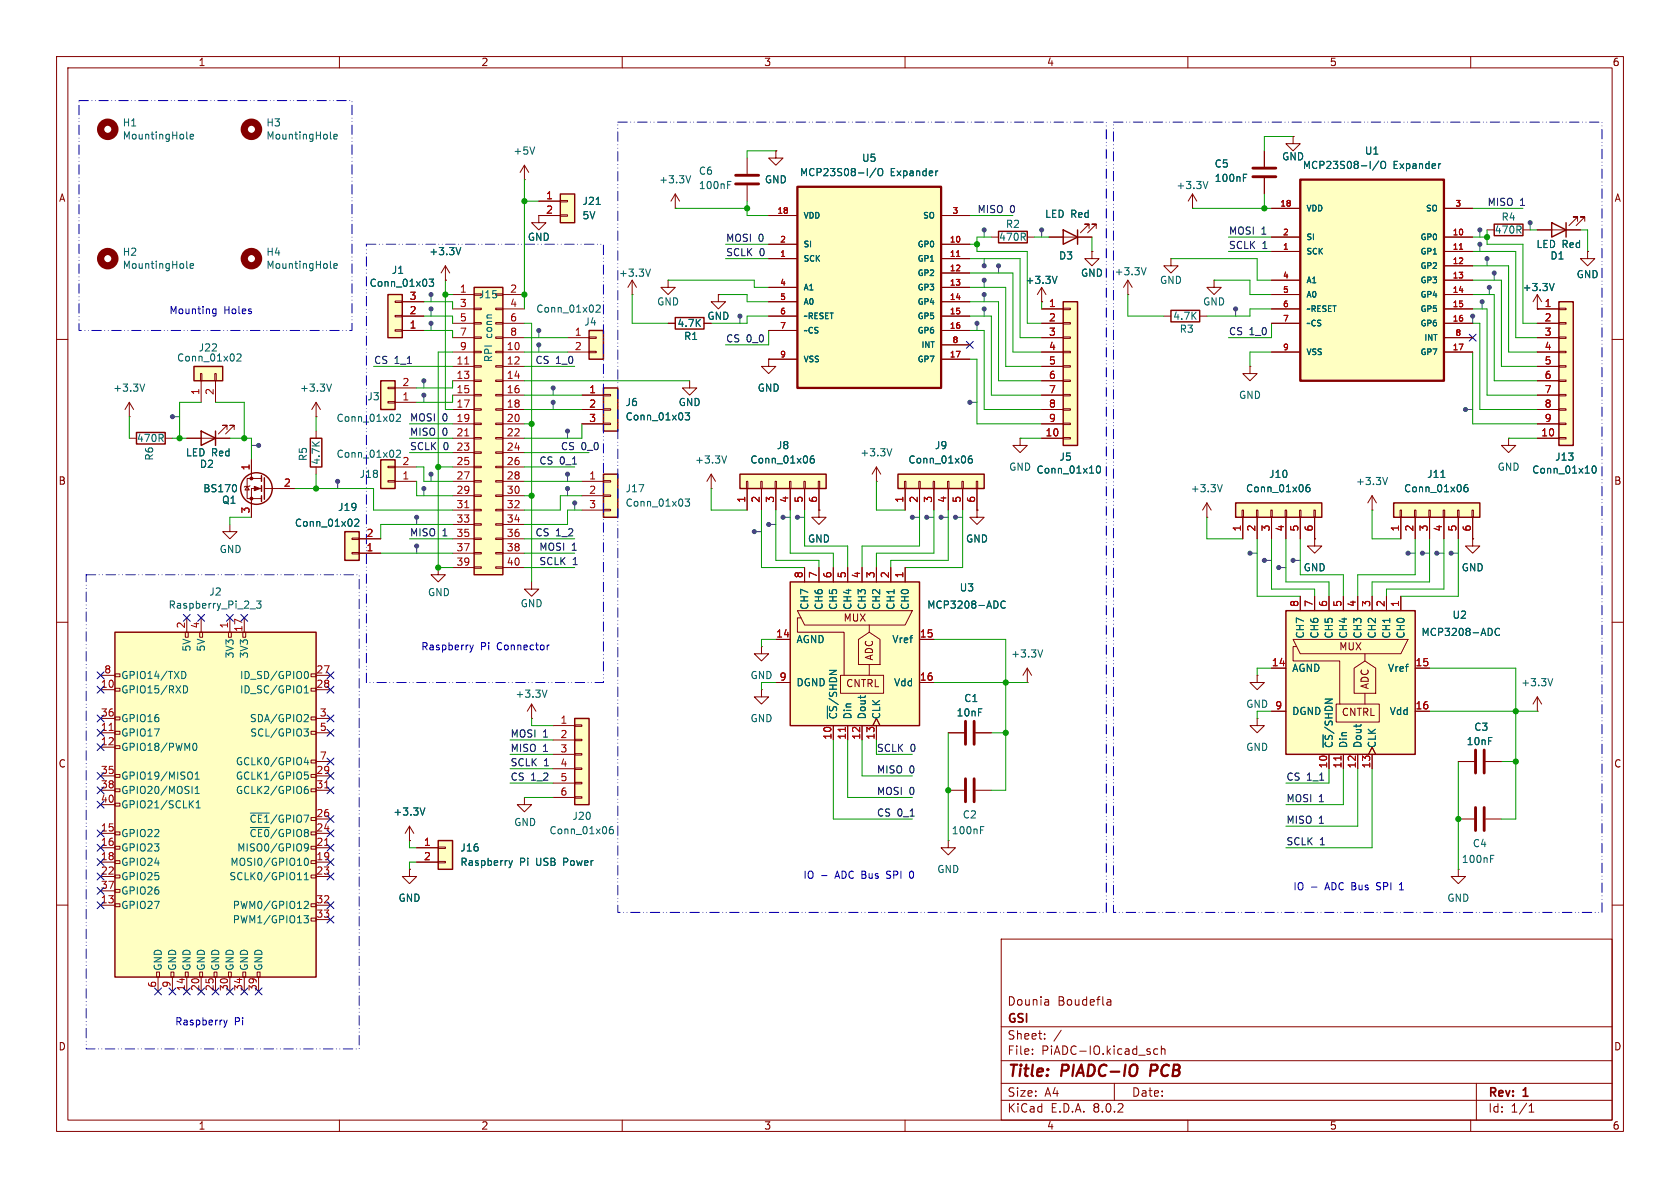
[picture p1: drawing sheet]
<svg xmlns="http://www.w3.org/2000/svg" width="297mm" height="210mm" viewBox="0 0 297 210" stroke-linecap="round" stroke-linejoin="round" font-family="sans-serif">
<defs><g id="words">
<g font-size="2.8" fill="#840000">
<text x="178" y="190.9">Title:</text>
<text x="187.7" y="190.9">PIADC-IO</text>
<text x="204.2" y="190.9">PCB</text>
</g>
<g font-size="2.1" fill="#840000">
<text x="178" y="178">Dounia</text>
<text x="186.9" y="178">Boudefla</text>
<text x="178" y="184">Sheet:</text>
<text x="178" y="181.2">GSI</text>
<text x="178" y="186.7">File:</text>
<text x="184.1" y="186.7">PiADC-IO.kicad_sch</text>
<text x="178" y="196.9">KiCad</text>
<text x="178" y="194.1">Size:</text>
<text x="184.7" y="194.1">A4</text>
<text x="185.7" y="196.9">E.D.A.</text>
<text x="193.3" y="196.9">8.0.2</text>
<text x="200" y="194.1">Date:</text>
<text x="263" y="194.3">Rev:</text>
<text x="263" y="196.9">Id:</text>
<text x="267.1" y="196.9">1/1</text>
<text x="269.4" y="194.3">1</text>
</g>
<g font-size="1.8" fill="#840000">
<text x="35" y="11.9">1</text>
<text x="85" y="11.9">2</text>
<text x="135" y="11.9">3</text>
<text x="185" y="11.9">4</text>
<text x="235" y="11.9">5</text>
<text x="285" y="11.9">6</text>
<text x="10.3" y="35.9">A</text>
<text x="285.3" y="35.9">A</text>
<text x="10.3" y="85.9">B</text>
<text x="285.3" y="85.9">B</text>
<text x="149" y="110.1">MUX</text>
<text x="154.5" y="116.9" transform="rotate(-90 154.5 116.9)">ADC</text>
<text x="236.7" y="115.2">MUX</text>
<text x="149.5" y="121.7">CNTRL</text>
<text x="242.2" y="121.9" transform="rotate(-90 242.2 121.9)">ADC</text>
<text x="237.1" y="126.8">CNTRL</text>
<text x="10.3" y="135.9">C</text>
<text x="285.3" y="135.9">C</text>
<text x="10.3" y="185.9">D</text>
<text x="285.3" y="185.9">D</text>
<text x="35" y="199.9">1</text>
<text x="85" y="199.9">2</text>
<text x="135" y="199.9">3</text>
<text x="185" y="199.9">4</text>
<text x="235" y="199.9">5</text>
<text x="285" y="199.9">6</text>
</g>
<g font-size="1.8" fill="#006464">
<text x="21.6" y="22.6">H1</text>
<text x="47" y="22.6">H3</text>
<text x="21.6" y="24.9">MountingHole</text>
<text x="47" y="24.9">MountingHole</text>
<text x="90.7" y="27.5">+5V</text>
<text x="152.3" y="28.8">U5</text>
<text x="214.6" y="29.8">C5</text>
<text x="226.6" y="28.5">GND</text>
<text x="241.2" y="27.5">U1</text>
<text x="116.4" y="32.6">+3.3V</text>
<text x="123.5" y="31.1">C6</text>
<text x="123.5" y="33.6">100nF</text>
<text x="135.1" y="32.6">GND</text>
<text x="141.3" y="31.3">MCP23S08-I/O</text>
<text x="157.4" y="31.3">Expander</text>
<text x="207.9" y="33.6">+3.3V</text>
<text x="214.6" y="32.4">100nF</text>
<text x="230.2" y="30.1">MCP23S08-I/O</text>
<text x="246.3" y="30.1">Expander</text>
<text x="102.9" y="39">5V</text>
<text x="102.9" y="36.4">J21</text>
<text x="177.7" y="40.5">R2</text>
<text x="184.7" y="38.7">LED Red</text>
<text x="264.1" y="41.5">470R</text>
<text x="265.4" y="39.2">R4</text>
<text x="21.6" y="45.4">H2</text>
<text x="21.6" y="47.7">MountingHole</text>
<text x="47" y="45.4">H4</text>
<text x="47" y="47.7">MountingHole</text>
<text x="75.8" y="45.3">+3.3V</text>
<text x="93.2" y="42.8">GND</text>
<text x="176.5" y="42.8">470R</text>
<text x="187.1" y="46.1">D3</text>
<text x="271.5" y="44">LED Red</text>
<text x="274" y="46.1">D1</text>
<text x="65.2" y="50.9">Conn_01x03</text>
<text x="69.2" y="48.6">J1</text>
<text x="84.6" y="52.9">J15</text>
<text x="109.3" y="49.1">+3.3V</text>
<text x="181.2" y="50.4">+3.3V</text>
<text x="191" y="49.1">GND</text>
<text x="197" y="48.9">+3.3V</text>
<text x="205" y="50.4">GND</text>
<text x="269.1" y="51.7">+3.3V</text>
<text x="278.6" y="49.4">GND</text>
<text x="87.2" y="59.8" transform="rotate(-90 87.2 59.8)">conn</text>
<text x="94.7" y="55.5">Conn_01x02</text>
<text x="103.2" y="57.8">J4</text>
<text x="116.1" y="54.2">GND</text>
<text x="119.7" y="58">4.7K</text>
<text x="125" y="56.7">GND</text>
<text x="207.3" y="56.7">4.7K</text>
<text x="208.5" y="59">R3</text>
<text x="212.6" y="54.2">GND</text>
<text x="31.2" y="64.1">Conn_01x02</text>
<text x="35" y="62.3">J22</text>
<text x="87.2" y="64.1" transform="rotate(-90 87.2 64.1)">RPI</text>
<text x="120.8" y="60.3">R1</text>
<text x="19.9" y="69.4">+3.3V</text>
<text x="52.9" y="69.4">+3.3V</text>
<text x="64.8" y="71">J3</text>
<text x="110.5" y="72">J6</text>
<text x="119.9" y="72">GND</text>
<text x="133.9" y="69.4">GND</text>
<text x="218.9" y="70.7">GND</text>
<text x="59.4" y="74.8">Conn_01x02</text>
<text x="110.5" y="74.5">Conn_01x03</text>
<text x="24.1" y="78.3">470R</text>
<text x="27.3" y="81.5" transform="rotate(-90 27.3 81.5)">R6</text>
<text x="32.8" y="80.9">LED Red</text>
<text x="35.2" y="82.9">D2</text>
<text x="54.5" y="81.6" transform="rotate(-90 54.5 81.6)">R5</text>
<text x="56.7" y="82.3" transform="rotate(-90 56.7 82.3)">4.7K</text>
<text x="59.4" y="81.1">Conn_01x02</text>
<text x="122.8" y="82.1">+3.3V</text>
<text x="132.6" y="82.1">Conn_01x06</text>
<text x="137.2" y="79.6">J8</text>
<text x="152" y="80.9">+3.3V</text>
<text x="160.5" y="82.1">Conn_01x06</text>
<text x="165.2" y="79.6">J9</text>
<text x="178.3" y="83.4">GND</text>
<text x="183.1" y="83.9">Conn_01x10</text>
<text x="187.2" y="81.6">J5</text>
<text x="264.7" y="83.4">GND</text>
<text x="270.8" y="83.9">Conn_01x10</text>
<text x="274.8" y="81.6">J13</text>
<text x="35.8" y="87.2">BS170</text>
<text x="39.2" y="89.3">Q1</text>
<text x="63.5" y="84.7">J18</text>
<text x="110.5" y="89.8">Conn_01x03</text>
<text x="110.5" y="87.2">J17</text>
<text x="210.4" y="87.2">+3.3V</text>
<text x="220.2" y="87.2">Conn_01x06</text>
<text x="224.3" y="84.7">J10</text>
<text x="239.6" y="86">+3.3V</text>
<text x="248.1" y="87.2">Conn_01x06</text>
<text x="252.2" y="84.7">J11</text>
<text x="52" y="93.3">Conn_01x02</text>
<text x="59.7" y="90.5">J19</text>
<text x="38.7" y="98">GND</text>
<text x="142.7" y="96.1">GND</text>
<text x="170.7" y="96.1">GND</text>
<text x="230.4" y="101.2">GND</text>
<text x="258.3" y="101.2">GND</text>
<text x="29.7" y="107.8">Raspberry_Pi_2_3</text>
<text x="36.9" y="105.5">J2</text>
<text x="75.6" y="105.6">GND</text>
<text x="91.9" y="107.5">GND</text>
<text x="143.1" y="107.9" transform="rotate(-90 143.1 107.9)">CH7</text>
<text x="145.6" y="107.9" transform="rotate(-90 145.6 107.9)">CH6</text>
<text x="148.2" y="107.9" transform="rotate(-90 148.2 107.9)">CH5</text>
<text x="150.7" y="107.9" transform="rotate(-90 150.7 107.9)">CH4</text>
<text x="153.3" y="107.9" transform="rotate(-90 153.3 107.9)">CH3</text>
<text x="155.8" y="107.9" transform="rotate(-90 155.8 107.9)">CH2</text>
<text x="158.3" y="107.9" transform="rotate(-90 158.3 107.9)">CH1</text>
<text x="160.9" y="107.9" transform="rotate(-90 160.9 107.9)">CH0</text>
<text x="163.8" y="107.8">MCP3208-ADC</text>
<text x="169.6" y="104.7">U3</text>
<text x="140.7" y="113.9">AGND</text>
<text x="157.7" y="113.9">Vref</text>
<text x="230.7" y="113" transform="rotate(-90 230.7 113)">CH7</text>
<text x="233.3" y="113" transform="rotate(-90 233.3 113)">CH6</text>
<text x="235.8" y="113" transform="rotate(-90 235.8 113)">CH5</text>
<text x="238.4" y="113" transform="rotate(-90 238.4 113)">CH4</text>
<text x="240.9" y="113" transform="rotate(-90 240.9 113)">CH3</text>
<text x="243.4" y="113" transform="rotate(-90 243.4 113)">CH2</text>
<text x="246" y="113" transform="rotate(-90 246 113)">CH1</text>
<text x="248.5" y="113" transform="rotate(-90 248.5 113)">CH0</text>
<text x="251.2" y="112.6">MCP3208-ADC</text>
<text x="256.7" y="109.6">U2</text>
<text x="33.9" y="115.3" transform="rotate(-90 33.9 115.3)">5V</text>
<text x="36.4" y="115.3" transform="rotate(-90 36.4 115.3)">5V</text>
<text x="41.5" y="116.5" transform="rotate(-90 41.5 116.5)">3V3</text>
<text x="44" y="116.5" transform="rotate(-90 44 116.5)">3V3</text>
<text x="178.7" y="116.4">+3.3V</text>
<text x="228.3" y="119">AGND</text>
<text x="245.3" y="119">Vref</text>
<text x="21.3" y="122.8">GPIO15/RXD</text>
<text x="21.3" y="120.2">GPIO14/TXD</text>
<text x="42.3" y="120.2">ID_SD/GPIO0</text>
<text x="42.3" y="122.8">ID_SC/GPIO1</text>
<text x="91" y="123.5">+3.3V</text>
<text x="140.7" y="121.5">DGND</text>
<text x="158" y="121.5">Vdd</text>
<text x="170.4" y="124.3">C1</text>
<text x="268.8" y="121.5">+3.3V</text>
<text x="21.3" y="130.4">GPIO17</text>
<text x="21.3" y="127.9">GPIO16</text>
<text x="44.1" y="127.9">SDA/GPIO2</text>
<text x="44.1" y="130.4">SCL/GPIO3</text>
<text x="132.6" y="127.9">GND</text>
<text x="148.2" y="127.3" transform="rotate(-90 148.2 127.3)">~{CS}/SHDN</text>
<text x="150.7" y="127.3" transform="rotate(-90 150.7 127.3)">Din</text>
<text x="153.3" y="127.3" transform="rotate(-90 153.3 127.3)">Dout</text>
<text x="155.8" y="127.3" transform="rotate(-90 155.8 127.3)">CLK</text>
<text x="169" y="126.8">10nF</text>
<text x="228.3" y="126.6">DGND</text>
<text x="245.6" y="126.6">Vdd</text>
<text x="259.2" y="131.9">10nF</text>
<text x="260.5" y="129.4">C3</text>
<text x="21.3" y="132.9">GPIO18/PWM0</text>
<text x="41.6" y="135.5">GCLK0/GPIO4</text>
<text x="220.2" y="132.9">GND</text>
<text x="235.8" y="132.3" transform="rotate(-90 235.8 132.3)">~{CS}/SHDN</text>
<text x="238.4" y="132.3" transform="rotate(-90 238.4 132.3)">Din</text>
<text x="240.9" y="132.3" transform="rotate(-90 240.9 132.3)">Dout</text>
<text x="243.4" y="132.3" transform="rotate(-90 243.4 132.3)">CLK</text>
<text x="21.3" y="138">GPIO19/MISO1</text>
<text x="21.3" y="140.6">GPIO20/MOSI1</text>
<text x="21.3" y="143.1">GPIO21/SCLK1</text>
<text x="41.6" y="138">GCLK1/GPIO5</text>
<text x="41.6" y="140.6">GCLK2/GPIO6</text>
<text x="21.3" y="148.2">GPIO22</text>
<text x="44" y="148.2">~{CE0}/GPIO8</text>
<text x="44" y="145.6">~{CE1}/GPIO7</text>
<text x="69.4" y="144.4">+3.3V</text>
<text x="90.8" y="146.2">GND</text>
<text x="97" y="147.7">Conn_01x06</text>
<text x="101.1" y="145.1">J20</text>
<text x="168.2" y="147.7">100nF</text>
<text x="170.1" y="144.9">C2</text>
<text x="260.3" y="150">C4</text>
<text x="21.3" y="150.7">GPIO23</text>
<text x="21.3" y="153.3">GPIO24</text>
<text x="21.3" y="155.8">GPIO25</text>
<text x="40.4" y="155.8">SCLK0/GPIO11</text>
<text x="40.6" y="153.3">MOSI0/GPIO10</text>
<text x="41.8" y="150.7">MISO0/GPIO9</text>
<text x="81.3" y="150.7">J16</text>
<text x="81.3" y="153.3">Raspberry</text>
<text x="91.8" y="153.3">Pi</text>
<text x="94.9" y="153.3">USB</text>
<text x="99.9" y="153.3">Power</text>
<text x="165.6" y="154.5">GND</text>
<text x="258.3" y="152.8">100nF</text>
<text x="21.3" y="160.9">GPIO27</text>
<text x="21.3" y="158.3">GPIO26</text>
<text x="41.1" y="160.9">PWM0/GPIO12</text>
<text x="70.4" y="159.6">GND</text>
<text x="255.8" y="159.6">GND</text>
<text x="41.1" y="163.4">PWM1/GPIO13</text>
<text x="28.8" y="171.7" transform="rotate(-90 28.8 171.7)">GND</text>
<text x="31.3" y="171.7" transform="rotate(-90 31.3 171.7)">GND</text>
<text x="33.9" y="171.7" transform="rotate(-90 33.9 171.7)">GND</text>
<text x="36.4" y="171.7" transform="rotate(-90 36.4 171.7)">GND</text>
<text x="39" y="171.7" transform="rotate(-90 39 171.7)">GND</text>
<text x="41.5" y="171.7" transform="rotate(-90 41.5 171.7)">GND</text>
<text x="44" y="171.7" transform="rotate(-90 44 171.7)">GND</text>
<text x="46.6" y="171.7" transform="rotate(-90 46.6 171.7)">GND</text>
</g>
<g font-size="1.8" fill="#a90000">
<text x="96.4" y="35.3">1</text>
<text x="96.4" y="37.8">2</text>
<text x="72.3" y="53.1">3</text>
<text x="81.2" y="51.8">1</text>
<text x="90.1" y="51.8">2</text>
<text x="72.3" y="58.2">1</text>
<text x="72.3" y="55.6">2</text>
<text x="81.2" y="54.4">3</text>
<text x="81.2" y="56.9">5</text>
<text x="81.2" y="59.4">7</text>
<text x="90.1" y="54.4">4</text>
<text x="90.1" y="56.9">6</text>
<text x="90.1" y="59.4">8</text>
<text x="101.5" y="59.4">1</text>
<text x="185.3" y="54.4">1</text>
<text x="185.3" y="56.9">2</text>
<text x="185.3" y="59.4">3</text>
<text x="273" y="54.4">1</text>
<text x="273" y="56.9">2</text>
<text x="273" y="59.4">3</text>
<text x="80.6" y="64.5">11</text>
<text x="81.2" y="62">9</text>
<text x="89.5" y="62">10</text>
<text x="89.5" y="64.5">12</text>
<text x="101.5" y="62">2</text>
<text x="185.3" y="62">4</text>
<text x="185.3" y="64.5">5</text>
<text x="273" y="62">4</text>
<text x="273" y="64.5">5</text>
<text x="35.3" y="69.9" transform="rotate(-90 35.3 69.9)">1</text>
<text x="37.8" y="69.9" transform="rotate(-90 37.8 69.9)">2</text>
<text x="71" y="70.9">1</text>
<text x="71" y="68.3">2</text>
<text x="80.6" y="67.1">13</text>
<text x="80.6" y="69.6">15</text>
<text x="89.5" y="67.1">14</text>
<text x="89.5" y="69.6">16</text>
<text x="104.1" y="69.6">1</text>
<text x="185.3" y="67.1">6</text>
<text x="185.3" y="69.6">7</text>
<text x="273" y="67.1">6</text>
<text x="273" y="69.6">7</text>
<text x="80.6" y="72.1">17</text>
<text x="80.6" y="74.7">19</text>
<text x="80.6" y="77.2">21</text>
<text x="89.5" y="72.1">18</text>
<text x="89.5" y="74.7">20</text>
<text x="89.5" y="77.2">22</text>
<text x="104.1" y="72.1">2</text>
<text x="104.1" y="74.7">3</text>
<text x="184.7" y="77.2">10</text>
<text x="185.3" y="72.1">8</text>
<text x="185.3" y="74.7">9</text>
<text x="272.4" y="77.2">10</text>
<text x="273" y="72.1">8</text>
<text x="273" y="74.7">9</text>
<text x="44.2" y="83.3" transform="rotate(-90 44.2 83.3)">1</text>
<text x="71" y="82.3">2</text>
<text x="80.6" y="79.8">23</text>
<text x="80.6" y="82.3">25</text>
<text x="89.5" y="79.8">24</text>
<text x="89.5" y="82.3">26</text>
<text x="50.1" y="86.1">2</text>
<text x="71" y="84.8">1</text>
<text x="80.6" y="84.8">27</text>
<text x="80.6" y="87.4">29</text>
<text x="80.6" y="89.9">31</text>
<text x="89.5" y="84.8">28</text>
<text x="89.5" y="87.4">30</text>
<text x="89.5" y="89.9">32</text>
<text x="104.1" y="84.8">1</text>
<text x="104.1" y="87.4">2</text>
<text x="104.1" y="89.9">3</text>
<text x="131.8" y="89" transform="rotate(-90 131.8 89)">1</text>
<text x="134.4" y="89" transform="rotate(-90 134.4 89)">2</text>
<text x="136.9" y="89" transform="rotate(-90 136.9 89)">3</text>
<text x="139.4" y="89" transform="rotate(-90 139.4 89)">4</text>
<text x="142" y="89" transform="rotate(-90 142 89)">5</text>
<text x="144.5" y="89" transform="rotate(-90 144.5 89)">6</text>
<text x="159.8" y="89" transform="rotate(-90 159.8 89)">1</text>
<text x="162.3" y="89" transform="rotate(-90 162.3 89)">2</text>
<text x="164.8" y="89" transform="rotate(-90 164.8 89)">3</text>
<text x="167.4" y="89" transform="rotate(-90 167.4 89)">4</text>
<text x="169.9" y="89" transform="rotate(-90 169.9 89)">5</text>
<text x="172.5" y="89" transform="rotate(-90 172.5 89)">6</text>
<text x="44.2" y="90.9" transform="rotate(-90 44.2 90.9)">3</text>
<text x="64.7" y="95">2</text>
<text x="80.6" y="92.5">33</text>
<text x="80.6" y="95">35</text>
<text x="89.5" y="92.5">34</text>
<text x="89.5" y="95">36</text>
<text x="219.5" y="94.1" transform="rotate(-90 219.5 94.1)">1</text>
<text x="222" y="94.1" transform="rotate(-90 222 94.1)">2</text>
<text x="224.5" y="94.1" transform="rotate(-90 224.5 94.1)">3</text>
<text x="227.1" y="94.1" transform="rotate(-90 227.1 94.1)">4</text>
<text x="229.6" y="94.1" transform="rotate(-90 229.6 94.1)">5</text>
<text x="232.2" y="94.1" transform="rotate(-90 232.2 94.1)">6</text>
<text x="247.4" y="94.1" transform="rotate(-90 247.4 94.1)">1</text>
<text x="249.9" y="94.1" transform="rotate(-90 249.9 94.1)">2</text>
<text x="252.5" y="94.1" transform="rotate(-90 252.5 94.1)">3</text>
<text x="255" y="94.1" transform="rotate(-90 255 94.1)">4</text>
<text x="257.6" y="94.1" transform="rotate(-90 257.6 94.1)">5</text>
<text x="260.1" y="94.1" transform="rotate(-90 260.1 94.1)">6</text>
<text x="64.7" y="97.5">1</text>
<text x="80.6" y="97.5">37</text>
<text x="80.6" y="100.1">39</text>
<text x="89.5" y="97.5">38</text>
<text x="89.5" y="100.1">40</text>
<text x="142" y="102.3" transform="rotate(-90 142 102.3)">8</text>
<text x="144.5" y="102.3" transform="rotate(-90 144.5 102.3)">7</text>
<text x="147.1" y="102.3" transform="rotate(-90 147.1 102.3)">6</text>
<text x="149.6" y="102.3" transform="rotate(-90 149.6 102.3)">5</text>
<text x="152.1" y="102.3" transform="rotate(-90 152.1 102.3)">4</text>
<text x="154.7" y="102.3" transform="rotate(-90 154.7 102.3)">3</text>
<text x="157.2" y="102.3" transform="rotate(-90 157.2 102.3)">2</text>
<text x="159.8" y="102.3" transform="rotate(-90 159.8 102.3)">1</text>
<text x="229.6" y="107.4" transform="rotate(-90 229.6 107.4)">8</text>
<text x="232.2" y="107.4" transform="rotate(-90 232.2 107.4)">7</text>
<text x="234.7" y="107.4" transform="rotate(-90 234.7 107.4)">6</text>
<text x="237.2" y="107.4" transform="rotate(-90 237.2 107.4)">5</text>
<text x="239.8" y="107.4" transform="rotate(-90 239.8 107.4)">4</text>
<text x="242.3" y="107.4" transform="rotate(-90 242.3 107.4)">3</text>
<text x="244.9" y="107.4" transform="rotate(-90 244.9 107.4)">2</text>
<text x="247.4" y="107.4" transform="rotate(-90 247.4 107.4)">1</text>
<text x="32.8" y="111.2" transform="rotate(-90 32.8 111.2)">2</text>
<text x="35.3" y="111.2" transform="rotate(-90 35.3 111.2)">4</text>
<text x="40.4" y="111.2" transform="rotate(-90 40.4 111.2)">1</text>
<text x="42.9" y="111.8" transform="rotate(-90 42.9 111.8)">17</text>
<text x="137.1" y="112.8">14</text>
<text x="162.5" y="112.8">15</text>
<text x="18.3" y="119.1">8</text>
<text x="55.8" y="119.1">27</text>
<text x="224.7" y="117.9">14</text>
<text x="250.1" y="117.9">15</text>
<text x="17.7" y="121.7">10</text>
<text x="55.8" y="121.7">28</text>
<text x="137.7" y="120.4">9</text>
<text x="162.5" y="120.4">16</text>
<text x="225.4" y="125.5">9</text>
<text x="250.1" y="125.5">16</text>
<text x="17.7" y="129.3">11</text>
<text x="17.7" y="131.8">12</text>
<text x="17.7" y="126.7">36</text>
<text x="56.4" y="126.7">3</text>
<text x="56.4" y="129.3">5</text>
<text x="99" y="128">1</text>
<text x="99" y="130.6">2</text>
<text x="147.1" y="130.9" transform="rotate(-90 147.1 130.9)">10</text>
<text x="149.6" y="130.9" transform="rotate(-90 149.6 130.9)">11</text>
<text x="152.1" y="130.9" transform="rotate(-90 152.1 130.9)">12</text>
<text x="154.7" y="130.9" transform="rotate(-90 154.7 130.9)">13</text>
<text x="17.7" y="136.9">35</text>
<text x="55.8" y="136.9">29</text>
<text x="56.4" y="134.4">7</text>
<text x="99" y="133.1">3</text>
<text x="99" y="135.6">4</text>
<text x="234.7" y="135.9" transform="rotate(-90 234.7 135.9)">10</text>
<text x="237.2" y="135.9" transform="rotate(-90 237.2 135.9)">11</text>
<text x="239.8" y="135.9" transform="rotate(-90 239.8 135.9)">12</text>
<text x="242.3" y="135.9" transform="rotate(-90 242.3 135.9)">13</text>
<text x="17.7" y="139.4">38</text>
<text x="17.7" y="142">40</text>
<text x="55.8" y="139.4">31</text>
<text x="99" y="138.2">5</text>
<text x="99" y="140.7">6</text>
<text x="17.7" y="147.1">15</text>
<text x="17.7" y="149.6">16</text>
<text x="55.8" y="149.6">21</text>
<text x="55.8" y="147.1">24</text>
<text x="55.8" y="144.5">26</text>
<text x="74.9" y="149.6">1</text>
<text x="17.7" y="152.1">18</text>
<text x="17.7" y="154.7">22</text>
<text x="55.8" y="152.1">19</text>
<text x="55.8" y="154.7">23</text>
<text x="74.9" y="152.1">2</text>
<text x="17.7" y="159.8">13</text>
<text x="17.7" y="157.2">37</text>
<text x="55.8" y="159.8">32</text>
<text x="55.8" y="162.3">33</text>
<text x="27.7" y="174.7" transform="rotate(-90 27.7 174.7)">6</text>
<text x="30.2" y="174.7" transform="rotate(-90 30.2 174.7)">9</text>
<text x="32.8" y="175.3" transform="rotate(-90 32.8 175.3)">14</text>
<text x="35.3" y="175.3" transform="rotate(-90 35.3 175.3)">20</text>
<text x="37.8" y="175.3" transform="rotate(-90 37.8 175.3)">25</text>
<text x="40.4" y="175.3" transform="rotate(-90 40.4 175.3)">30</text>
<text x="42.9" y="175.3" transform="rotate(-90 42.9 175.3)">34</text>
<text x="45.5" y="175.3" transform="rotate(-90 45.5 175.3)">39</text>
</g>
<g font-size="1.8" fill="#0f0f0f">
<text x="172.7" y="37.8">MISO</text>
<text x="178.5" y="37.8">0</text>
<text x="217.2" y="41.6">MOSI</text>
<text x="222.9" y="41.6">1</text>
<text x="262.9" y="36.5">MISO</text>
<text x="268.7" y="36.5">1</text>
<text x="128.3" y="42.8">MOSI</text>
<text x="128.3" y="45.4">SCLK</text>
<text x="134" y="42.8">0</text>
<text x="134.2" y="45.4">0</text>
<text x="217.2" y="44.1">SCLK</text>
<text x="223.1" y="44.1">1</text>
<text x="217.2" y="59.3">CS 1_0</text>
<text x="66" y="64.4">CS 1_1</text>
<text x="94.6" y="64.4">CS 1_0</text>
<text x="128.3" y="60.6">CS 0_0</text>
<text x="72.4" y="74.6">MOSI</text>
<text x="72.4" y="77.1">MISO</text>
<text x="78.2" y="74.6">0</text>
<text x="78.2" y="77.1">0</text>
<text x="72.4" y="79.7">SCLK</text>
<text x="78.3" y="79.7">0</text>
<text x="95.2" y="82.2">CS 0_1</text>
<text x="99.1" y="79.7">CS 0_0</text>
<text x="72.4" y="94.9">MISO</text>
<text x="78.2" y="94.9">1</text>
<text x="94.6" y="94.9">CS 1_2</text>
<text x="95.2" y="100">SCLK</text>
<text x="95.2" y="97.4">MOSI</text>
<text x="101" y="97.4">1</text>
<text x="101.2" y="100">1</text>
<text x="90.2" y="130.5">MOSI</text>
<text x="95.9" y="130.5">1</text>
<text x="90.2" y="133">MISO</text>
<text x="90.2" y="135.5">SCLK</text>
<text x="95.9" y="133">1</text>
<text x="96.1" y="135.5">1</text>
<text x="154.9" y="133">SCLK</text>
<text x="154.9" y="136.8">MISO</text>
<text x="160.7" y="136.8">0</text>
<text x="160.9" y="133">0</text>
<text x="90.2" y="138.1">CS 1_2</text>
<text x="154.9" y="140.6">MOSI</text>
<text x="160.7" y="140.6">0</text>
<text x="227.3" y="141.9">MOSI</text>
<text x="227.3" y="138.1">CS 1_1</text>
<text x="233.1" y="141.9">1</text>
<text x="154.9" y="144.4">CS 0_1</text>
<text x="227.3" y="149.5">SCLK</text>
<text x="227.3" y="145.7">MISO</text>
<text x="233.1" y="145.7">1</text>
<text x="233.3" y="149.5">1</text>
</g>
<g font-size="1.8" fill="#0000c2">
<text x="29.9" y="55.7">Mounting</text>
<text x="39.6" y="55.7">Holes</text>
<text x="74.4" y="115.2">Raspberry</text>
<text x="84.9" y="115.2">Pi</text>
<text x="88" y="115.2">Connector</text>
<text x="141.9" y="155.6">IO -</text>
<text x="147.8" y="155.6">ADC Bus</text>
<text x="157.2" y="155.6">SPI</text>
<text x="161.5" y="155.6">0</text>
<text x="228.5" y="157.6">IO -</text>
<text x="234.4" y="157.6">ADC Bus</text>
<text x="243.8" y="157.6">SPI</text>
<text x="248.1" y="157.6">1</text>
<text x="30.9" y="181.5">Raspberry</text>
<text x="41.4" y="181.5">Pi</text>
</g>
<g font-size="1.8" fill="#009600">
<text x="132.6" y="120.2">GND 9</text>
<text x="220.2" y="125.3">GND 9</text>
</g>
<g font-size="1.4" fill="#a90000">
<text x="137.3" y="37.8">18</text>
<text x="168.3" y="37.8">3</text>
<text x="226.2" y="36.6">18</text>
<text x="226.7" y="41.7">2</text>
<text x="256.7" y="41.7">10</text>
<text x="257.2" y="36.6">3</text>
<text x="137.8" y="45.5">1</text>
<text x="137.8" y="42.9">2</text>
<text x="167.8" y="42.9">10</text>
<text x="167.8" y="45.5">11</text>
<text x="226.7" y="44.2">1</text>
<text x="256.7" y="44.2">11</text>
<text x="256.7" y="46.7">12</text>
<text x="137.8" y="50.5">4</text>
<text x="137.8" y="53.1">5</text>
<text x="167.8" y="48">12</text>
<text x="167.8" y="50.5">13</text>
<text x="167.8" y="53.1">14</text>
<text x="226.7" y="49.3">4</text>
<text x="226.7" y="51.8">5</text>
<text x="256.7" y="49.3">13</text>
<text x="256.7" y="51.8">14</text>
<text x="137.8" y="55.6">6</text>
<text x="137.8" y="58.2">7</text>
<text x="167.8" y="55.6">15</text>
<text x="167.8" y="58.2">16</text>
<text x="226.7" y="54.4">6</text>
<text x="226.7" y="56.9">7</text>
<text x="256.7" y="54.4">15</text>
<text x="256.7" y="56.9">16</text>
<text x="257.2" y="59.4">8</text>
<text x="137.8" y="63.2">9</text>
<text x="167.8" y="63.2">17</text>
<text x="168.3" y="60.7">8</text>
<text x="226.7" y="62">9</text>
<text x="256.7" y="62">17</text>
</g>
<g font-size="1.4" fill="#006464">
<text x="142" y="38.8">VDD</text>
<text x="163.1" y="38.8">SO</text>
<text x="230.9" y="37.6">VDD</text>
<text x="252" y="37.6">SO</text>
<text x="142" y="46.5">SCK</text>
<text x="142" y="43.9">SI</text>
<text x="162.1" y="43.9">GP0</text>
<text x="162.1" y="46.5">GP1</text>
<text x="230.9" y="45.2">SCK</text>
<text x="230.9" y="42.6">SI</text>
<text x="251" y="42.6">GP0</text>
<text x="251" y="45.2">GP1</text>
<text x="251" y="47.7">GP2</text>
<text x="142" y="51.5">A1</text>
<text x="162.1" y="49">GP2</text>
<text x="162.1" y="51.5">GP3</text>
<text x="230.9" y="50.3">A1</text>
<text x="230.9" y="52.8">A0</text>
<text x="251" y="50.3">GP3</text>
<text x="251" y="52.8">GP4</text>
<text x="142" y="54.1">A0</text>
<text x="142" y="56.6">~RESET</text>
<text x="142" y="59.2">~CS</text>
<text x="162.1" y="54.1">GP4</text>
<text x="162.1" y="56.6">GP5</text>
<text x="162.1" y="59.2">GP6</text>
<text x="230.9" y="55.3">~RESET</text>
<text x="230.9" y="57.9">~CS</text>
<text x="251" y="55.3">GP5</text>
<text x="251" y="57.9">GP6</text>
<text x="142" y="64.2">VSS</text>
<text x="162.1" y="64.2">GP7</text>
<text x="162.8" y="61.7">INT</text>
<text x="230.9" y="63">VSS</text>
<text x="251" y="63">GP7</text>
<text x="251.7" y="60.4">INT</text>
</g>
</g></defs>
<g fill="none" stroke="#840000" stroke-width=".18">
<path d="M10 10h277v190h-277zM12 12h273v186h-273zM60 10v2M110 10v2M160 10v2M210 10v2M260 10v2M228.6 24.1v1.3h1.3l-1.3 1.3-1.3-1.3h1.3M228.6 24.1h.1M10 60h2M285 60h2M10 110h2"/>
<path d="M94 102.9v1.2h1.2l-1.2 1.3-1.3-1.3h1.3M285 110h2M10 160h2M285 160h2M177 166h108v32h-108zM185.2 176.7l.2 .2v.8M185.4 177.6l-.2 .1M185.4 177.1h-.2M195.7 176.8h.6l.1 .9M195.7 177.6h.7M196.4 177.1l-.7 .1M60 198v2"/>
<path d="M110 198v2M160 198v2M177 194.5h108M177 191.5h108M177 187.5h108M177 181.5h108M182.5 186.3v.1M182.5 185.5v.1M184.7 183.6v.1M184.7 182.8v.1M187.6 182.1l-1.3 2M197 191.5v3"/>
<path d="M204.7 185.5l-.5-.1-.2 .3v.4l.1 .2h.6M205.3 185.5l.2-.1 .4 .1 .1 .9M205.3 184.9v1.5M210 198v2M260 198v2M261 191.5v6.5M270.3 196.6h.9M270.3 195.5l.4-.4v1.5"/>
</g>
<path d="M203.6 188.2l-.3 2" fill="none" stroke="#840000" stroke-width=".4"/>
<path d="M83.8 50.8h5.1v50.8h-5.1z" fill="#ffffc2"/>
<g fill="none" stroke="#840000" stroke-width=".18">
<path d="M80 52.1h3.8M80 54.6h3.8M80 57.2h3.8M80 59.7h3.8M83.8 59.6h1.3v.2h-1.3zM83.8 57h1.3v.3h-1.3zM83.8 54.5h1.3v.2h-1.3zM83.8 51.9h1.3v.3h-1.3zM87.6 59.6h1.3v.2h-1.3zM87.6 57h1.3v.3h-1.3zM87.6 54.5h1.3v.2h-1.3zM87.6 51.9h1.3v.3h-1.3z"/>
<path d="M88.9 52.1h3.8M88.9 54.6h3.8M88.9 57.2h3.8M88.9 59.7h3.8M80 62.2h3.8M80 64.8h3.8M80 67.3h3.8M80 69.9h3.8M80 72.4h3.8M80 74.9h3.8M80 77.5h3.8M83.8 79.9h1.3v.2h-1.3z"/>
<path d="M83.8 77.3h1.3v.3h-1.3zM83.8 74.8h1.3v.3h-1.3zM83.8 72.3h1.3v.2h-1.3zM83.8 69.7h1.3v.3h-1.3zM83.8 67.2h1.3v.2h-1.3zM83.8 64.6h1.3v.3h-1.3zM83.8 62.1h1.3v.3h-1.3zM87.6 79.9h1.3v.2h-1.3zM87.6 77.3h1.3v.3h-1.3zM87.6 74.8h1.3v.3h-1.3zM87.6 72.3h1.3v.2h-1.3zM87.6 69.7h1.3v.3h-1.3z"/>
<path d="M87.6 67.2h1.3v.2h-1.3zM87.6 64.6h1.3v.3h-1.3zM87.6 62.1h1.3v.3h-1.3zM88.9 62.2h3.8M88.9 64.8h3.8M88.9 67.3h3.8M88.9 69.9h3.8M88.9 72.4h3.8M88.9 74.9h3.8M88.9 77.5h3.8M80 80h3.8M80 82.6h3.8"/>
<path d="M80 85.1h3.8M80 87.6h3.8M80 90.2h3.8M80 92.7h3.8M80 95.3h3.8M80 97.8h3.8M83.8 97.7h1.3v.2h-1.3zM83.8 95.1h1.3v.3h-1.3zM83.8 92.6h1.3v.2h-1.3zM83.8 90h1.3v.3h-1.3zM83.8 87.5h1.3v.3h-1.3zM83.8 85h1.3v.2h-1.3z"/>
<path d="M83.8 82.4h1.3v.3h-1.3zM87.6 97.7h1.3v.2h-1.3zM87.6 95.1h1.3v.3h-1.3zM87.6 92.6h1.3v.2h-1.3zM87.6 90h1.3v.3h-1.3zM87.6 87.5h1.3v.3h-1.3zM87.6 85h1.3v.2h-1.3zM87.6 82.4h1.3v.3h-1.3zM88.9 80h3.8M88.9 82.6h3.8M88.9 85.1h3.8M88.9 87.6h3.8"/>
<path d="M88.9 90.2h3.8M88.9 92.7h3.8M88.9 95.3h3.8M88.9 97.8h3.8M77.5 100.3v1.3h1.2l-1.2 1.3-1.3-1.3h1.3M80 100.3h3.8M83.8 100.2h1.3v.3h-1.3zM87.6 100.2h1.3v.3h-1.3zM88.9 100.3h3.8M167.6 139.7h2.8M172.5 139.7h2.8"/>
</g>
<path d="M83.8 50.8h5.1v50.8h-5.1z" fill="none" stroke="#840000" stroke-width=".25"/>
<path d="M82.2 64.4h.7M82.2 77.1h.7M82.2 89.8h.7" fill="none" stroke="#a90000" stroke-width=".18"/>
<path d="M170.7 137.7v4M172.2 137.7v4" fill="none" stroke="#840000" stroke-width=".51"/>
<path d="M173.3 146.7h.5M173.3 146.1h.6" fill="none" stroke="#006464" stroke-width=".18"/>
<path d="M68.6 52.1h2.5v7.6h-2.5z" fill="#ffffc2"/>
<path d="M223.5 26.7v2.8M223.5 31.5v2.8M69.8 53.2h1.3v.3h-1.3zM69.8 55.8h1.3v.2h-1.3zM69.8 58.3h1.3v.2h-1.3zM71.1 58.4h3.8M71.1 55.9h3.8M71.1 53.3h3.8" fill="none" stroke="#840000" stroke-width=".18"/>
<path d="M68.6 52.1h2.5v7.6h-2.5z" fill="none" stroke="#840000" stroke-width=".25"/>
<path d="M219.8 31.4h.4M219.8 30.8h.6M75.9 49.3h.8l-.5 .5 .4 .2v.5l-.2 .1-.5-.1" fill="none" stroke="#006464" stroke-width=".18"/>
<path d="M221.5 31.2h4.1M221.5 29.7h4.1" fill="none" stroke="#840000" stroke-width=".51"/>
<path d="M20.3 111.8h35.6v60.9h-35.6z" fill="#ffffc2"/>
<path d="M20.3 111.8h35.6v60.9h-35.6z" fill="none" stroke="#840000" stroke-width=".25"/>
<g fill="none" stroke="#840000" stroke-width=".18">
<path d="M17.8 119.4h2.5M20.3 119.1h.9v.5h-.9zM32.8 111.8h.5v.8h-.5zM33 109.2v2.6M35.3 111.8h.5v.8h-.5zM35.6 109.2v2.6M40.4 111.8h.5v.8h-.5zM40.6 109.2v2.6M42.9 111.8h.5v.8h-.5zM43.2 109.2v2.6M55 119.1h.9v.5h-.9zM55.9 119.4h2.5"/>
<path d="M17.8 121.9h2.5M17.8 129.5h2.5M17.8 132.1h2.5M17.8 137.2h2.5M17.8 127h2.5M17.8 139.7h2.5M20.3 139.4h.9v.6h-.9zM20.3 136.9h.9v.5h-.9zM20.3 131.8h.9v.5h-.9zM20.3 129.3h.9v.5h-.9zM20.3 126.7h.9v.6h-.9zM20.3 121.7h.9v.5h-.9z"/>
<path d="M55 139.4h.9v.6h-.9zM55 136.9h.9v.5h-.9zM55 134.4h.9v.5h-.9zM55 129.3h.9v.5h-.9zM55 126.7h.9v.6h-.9zM55 121.7h.9v.5h-.9zM55.9 121.9h2.5M55.9 129.5h2.5M55.9 137.2h2.5M55.9 127h2.5M55.9 139.7h2.5M55.9 134.6h2.5"/>
<path d="M17.8 147.3h2.5M17.8 149.9h2.5M17.8 152.4h2.5M17.8 154.9h2.5M17.8 157.5h2.5M17.8 142.2h2.5M20.3 159.8h.9v.5h-.9zM20.3 157.2h.9v.5h-.9zM20.3 154.7h.9v.5h-.9zM20.3 152.1h.9v.6h-.9zM20.3 149.6h.9v.5h-.9zM20.3 147.1h.9v.5h-.9z"/>
<path d="M20.3 142h.9v.5h-.9zM55 159.8h.9v.5h-.9zM55 154.7h.9v.5h-.9zM55 152.1h.9v.6h-.9zM55 149.6h.9v.5h-.9zM55.9 147.3h2.5M55.9 149.9h2.5M55.9 152.4h2.5M55.9 154.9h2.5M55.9 144.8h2.5M17.8 160h2.5M27.7 171.8h.5v.9h-.5z"/>
<path d="M27.9 172.7v2.6M30.2 171.8h.5v.9h-.5zM30.5 172.7v2.6M32.8 171.8h.5v.9h-.5zM33 172.7v2.6M35.3 171.8h.5v.9h-.5zM35.6 172.7v2.6M37.8 171.8h.6v.9h-.6zM38.1 172.7v2.6M40.4 171.8h.5v.9h-.5zM40.6 172.7v2.6M42.9 171.8h.5v.9h-.5z"/>
<path d="M43.2 172.7v2.6M45.5 171.8h.5v.9h-.5zM45.7 172.7v2.6M55 162.3h.9v.5h-.9zM55.9 160h2.5M55.9 162.6h2.5"/>
</g>
<g fill="none" stroke="#006464" stroke-width=".18">
<path d="M32.1 118.7a.64 .64 0 0 1 .8 .6 .64 .64 0 0 1-.8 .7M44.2 107.6h1M45.4 106.2h.7l-.4 .5 .4 .1v.6l-.2 .1-.5-.1M54 118.8l.1-.1a.68 .68 0 0 1 .4 .6 .68 .68 0 0 1-.4 .7l-.1-.1M32.4 121.2a.64 .64 0 0 1 .8 .7 .64 .64 0 0 1-.8 .6M34 136.7v.9M34.1 131.9l.1-.4 .2-.1a.68 .68 0 0 1 .4 .6 .68 .68 0 0 1-.4 .7l-.2-.2-.1-.3M34.5 137.7h.7M34.5 136.8l.4-.3v1.2M34.5 139.4l.4-.4v1.3M53.7 128.8h.8l-.4 .5 .4 .2v.4l-.2 .2h-.4M53.8 122.5h.7"/>
<path d="M53.8 139.7l.2-.2 .4 .1 .1 .1v.3l-.2 .3-.4-.1-.1-.2M53.8 121.6l.4-.4v1.3M54 126.3l.4 .1 .1 .3-.8 .9h.8M54.1 133.9l-.3 .9h.8M54.4 139l-.4 .1-.2 .5M54.4 134.4v.8M54.5 136.5h-.6l-.1 .6 .2-.1h.4l.1 .2v.4l-.2 .1-.5-.1M33.7 142.1l.5 .7M34.2 141.5l-.7 .8M34.5 140.3h.7M34.7 142.8h.7M34.7 141.9l.3-.4v1.3"/>
<path d="M44.2 146.3h3.4M44.2 143.7h3.4M52.6 155.5h.7M53.8 159.5l.5-.2 .2 .4-.8 .9h.8M53.8 155.5h.7M53.8 154.6l.4-.4v1.3M53.9 151.8l.2-.1a.68 .68 0 0 1 .4 .6 .68 .68 0 0 1-.4 .7l-.2-.1-.1-.4zM54.5 149.7l-.2 .3-.4-.1-.1-.2 .1-.5h.4l.2 .1a.84 .84 0 0 1-.3 1.1h-.3M53.7 161.9h.8l-.4 .5 .4 .1v.5l-.2 .1h-.5"/>
</g>
<path d="M19.3 129.1h.7M57.4 139.3h.7M57.4 149.4h.7" fill="none" stroke="#a90000" stroke-width=".18"/>
<path d="M229.9 31.8h25.4v35.5h-25.4z" fill="#ffffc2"/>
<path d="M229.9 31.8h25.4v35.5h-25.4z" fill="none" stroke="#840000" stroke-width=".41"/>
<g fill="none" stroke="#840000" stroke-width=".18">
<path d="M210.8 36.8h.1M210.8 34.3l-.7 1.3M210.8 34.3v2.5M210.8 34.3l.8 1.3M224.8 36.8h5.1M255.3 36.8h5M207 45.7v1.3h1.3l-1.3 1.3-1.3-1.3h1.3M207 45.7h.1M214.6 49.5v1.3h1.3l-1.3 1.3-1.2-1.3h1.2M214.6 49.5h.1M224.8 44.5h5.1M224.8 41.9h5.1"/>
<path d="M224.8 49.5h5.1M224.8 52.1h5.1M224.8 54.6h5.1M224.8 57.2h5.1M255.3 44.5h5M255.3 41.9h5M255.3 47h5M255.3 49.5h5M255.3 52.1h5M255.3 54.6h5M255.3 57.2h5M255.3 59.7h5"/>
<path d="M224.8 62.2h5.1M255.3 62.2h5M144.8 90.2v1.2h1.2l-1.2 1.3-1.3-1.3h1.3M144.8 90.2h.1"/>
</g>
<path d="M258 44.1h.6" fill="none" stroke="#a90000" stroke-width=".18"/>
<path d="M213.5 32.1l-.4 1.2M243.7 28.5l-1 1.6M244.2 28.7l.2-.2a.43 .43 0 0 1 .6 .4v.5a.42 .42 0 0 1-.5 .4 .42 .42 0 0 1-.4-.4zM254.7 28.9l-.2 .1" fill="none" stroke="#006464" stroke-width=".18"/>
<path d="M246.4 88.9h15.2v2.5h-15.2z" fill="#ffffc2"/>
<g fill="none" stroke="#840000" stroke-width=".18">
<path d="M184.1 53.3h.1M184.1 50.8l-.7 1.3M184.1 50.8v2.5M184.1 50.8l.8 1.3M185.4 41.9h7.6M192.5 40.4v-.8h-.7h.7l-1.5 1.5M193.8 40.4v-.8h-.8h.8l-1.5 1.5M247.5 90.2h.3v1.2h-.3zM247.6 91.4v3.9M250.1 90.2h.2v1.2h-.2zM250.2 91.4v3.9M252.6 90.2h.3v1.2h-.3z"/>
<path d="M252.7 91.4v3.9M255.1 90.2h.3v1.2h-.3zM255.3 91.4v3.9M257.7 90.2h.2v1.2h-.2zM257.8 91.4v3.9M260.2 90.2h.3v1.2h-.3zM260.3 91.4v3.9"/>
</g>
<path d="M188 40.6l2.5 1.3-2.5 1.3zM190.5 40.6v2.6M246.4 88.9h15.2v2.5h-15.2z" fill="none" stroke="#840000" stroke-width=".25"/>
<path d="M186.9 48.8l-.5 1.3M254.7 84.4h.8M259.4 85.7h-.4a.86 .86 0 0 0 0 1.2l.5-.1v-.4l-.2-.2h-.4l-.1 .2" fill="none" stroke="#006464" stroke-width=".18"/>
<path d="M67.3 67.3h2.5v5.1h-2.5z" fill="#ffffc2"/>
<path d="M68.6 68.5h1.2v.2h-1.2zM68.6 71h1.2v.2h-1.2zM69.8 71.1h3.9M69.8 68.6h3.9" fill="none" stroke="#840000" stroke-width=".18"/>
<path d="M67.3 67.3h2.5v5.1h-2.5z" fill="none" stroke="#840000" stroke-width=".25"/>
<path d="M70.1 73.3l.5-.1 .2 .4-.8 .9h.8" fill="none" stroke="#006464" stroke-width=".18"/>
<path d="M188 53.3h2.5v25.4h-2.5z" fill="#ffffc2"/>
<g fill="none" stroke="#840000" stroke-width=".18">
<path d="M78.7 49.5h.1M78.7 47l-.7 1.3M78.7 47v2.5M78.7 47l.8 1.3M184.1 54.6h3.9M184.1 57.2h3.9M184.1 59.7h3.9M188 59.6h1.2v.2h-1.2zM188 57h1.2v.3h-1.2zM188 54.5h1.2v.2h-1.2zM184.1 77.5h3.9M184.1 62.2h3.9"/>
<path d="M184.1 64.8h3.9M184.1 67.3h3.9M184.1 69.9h3.9M184.1 72.4h3.9M184.1 74.9h3.9M188 77.3h1.2v.3h-1.2zM188 74.8h1.2v.3h-1.2zM188 72.3h1.2v.2h-1.2zM188 69.7h1.2v.3h-1.2zM188 67.2h1.2v.2h-1.2zM188 64.6h1.2v.3h-1.2zM188 62.1h1.2v.3h-1.2z"/>
<path d="M242.6 90.2h.1M242.6 87.6l-.8 1.3M242.6 87.6v2.6M242.6 87.6l.7 1.3M134.6 114.3v1.3h1.3l-1.3 1.2-1.3-1.2h1.3M134.6 114.3h.1M181.6 118.1l-.8 1.3M181.6 118.1v2.6M181.6 118.1l.8 1.3M181.6 120.7h.1M257.8 153.7v1.2h1.3l-1.3 1.3-1.3-1.3h1.3M257.8 153.7h.1"/>
</g>
<path d="M188 53.3h2.5v25.4h-2.5z" fill="none" stroke="#840000" stroke-width=".25"/>
<path d="M81.5 43.8l-.5 1.2M194 82.4h.1a.68 .68 0 0 1 .5 .6 .68 .68 0 0 1-.5 .6 .84 .84 0 0 1-.1-1.2zM245.3 84.4l-.4 1.3M184.3 114.9l-.4 1.2" fill="none" stroke="#006464" stroke-width=".18"/>
<path d="M158.7 83.8h15.3v2.6h-15.3z" fill="#ffffc2"/>
<g fill="none" stroke="#840000" stroke-width=".18">
<path d="M92.7 31.8h.1M92.7 29.2l-.8 1.3M92.7 29.2v2.6M92.7 29.2l.8 1.3M159.9 85.1h.2v1.3h-.2zM160 86.4v3.8M162.4 85.1h.3v1.3h-.3zM162.6 86.4v3.8M165 85.1h.2v1.3h-.2zM165.1 86.4v3.8M167.5 85.1h.3v1.3h-.3zM167.6 86.4v3.8"/>
<path d="M170.1 85.1h.2v1.3h-.2zM170.2 86.4v3.8M172.6 85.1h.2v1.3h-.2zM172.7 86.4v3.8"/>
</g>
<path d="M158.7 83.8h15.3v2.6h-15.3z" fill="none" stroke="#840000" stroke-width=".25"/>
<path d="M94.5 26l-.4 1.2M171.8 80.6h-.4a.86 .86 0 0 0 0 1.3l.4-.2 .1-.4-.2-.2h-.3l-.2 .2" fill="none" stroke="#006464" stroke-width=".18"/>
<path d="M67.3 81.3h2.5v5.1h-2.5z" fill="#ffffc2"/>
<path d="M68.6 82.4h1.2v.3h-1.2zM68.6 85h1.2v.2h-1.2zM69.8 85.1h3.9M69.8 82.6h3.9" fill="none" stroke="#840000" stroke-width=".18"/>
<path d="M67.3 81.3h2.5v5.1h-2.5z" fill="none" stroke="#840000" stroke-width=".25"/>
<path d="M70.1 79.7l.5-.1 .2 .3-.8 .9h.8" fill="none" stroke="#006464" stroke-width=".18"/>
<path d="M106.7 83.8h2.5v7.6h-2.5z" fill="#ffffc2"/>
<g fill="none" stroke="#840000" stroke-width=".18">
<path d="M119.4 36.8h.1M119.4 34.3l-.8 1.3M119.4 34.3v2.5M119.4 34.3l.7 1.3M132.1 27.9v2.8M132.1 32.8v2.8M180.3 77.5v1.2h1.3l-1.3 1.3-1.2-1.3h1.2M180.3 77.5h.1M102.9 85.1h3.8M102.9 87.6h3.8M102.9 90.2h3.8M106.7 90h1.2v.3h-1.2z"/>
<path d="M106.7 87.5h1.2v.3h-1.2zM106.7 85h1.2v.2h-1.2z"/>
</g>
<path d="M106.7 83.8h2.5v7.6h-2.5z" fill="none" stroke="#840000" stroke-width=".25"/>
<path d="M33 24.4l.2 .2M33.6 24.2l.6-.2v-.2l-.4-.1-.2 .2 .1 .6h.5M58.4 24.4l.2 .2M59 24.2l.6-.2v-.2l-.4-.1-.2 .2 .1 .6h.5M122.1 31.1l-.4 1.2M128.6 32.7h.5M128.6 32.1h.6M33 47.3l.2 .1M33.6 47l.6-.1v-.2l-.4-.1-.2 .2 .1 .6h.5M121.1 88.2h.8l-.4 .5 .3 .1v.6l-.1 .1-.6-.1" fill="none" stroke="#006464" stroke-width=".18"/>
<g fill="none" stroke="#840000" stroke-width="1.3">
<circle cx="19" cy="22.9" r="1.27"/>
<circle cx="44.4" cy="22.9" r="1.27"/>
<circle cx="19" cy="45.7" r="1.27"/>
</g>
<path d="M130 32.5h4.1M130 31h4.1" fill="none" stroke="#840000" stroke-width=".51"/>
<path d="M61 94h2.5v5.1h-2.5z" fill="#ffffc2"/>
<path d="M62.2 95.1h1.3v.3h-1.3zM62.2 97.7h1.3v.2h-1.3zM63.5 97.8h3.8M63.5 95.3h3.8" fill="none" stroke="#840000" stroke-width=".18"/>
<path d="M61 94h2.5v5.1h-2.5z" fill="none" stroke="#840000" stroke-width=".25"/>
<path d="M62.7 91.9l.5-.1 .2 .3-.7 .9h.7" fill="none" stroke="#006464" stroke-width=".18"/>
<path d="M141 33h25.4v35.6h-25.4z" fill="#ffffc2"/>
<path d="M141 33h25.4v35.6h-25.4z" fill="none" stroke="#840000" stroke-width=".41"/>
<g fill="none" stroke="#840000" stroke-width=".18">
<path d="M135.9 38.1h5.1M166.4 38.1h5M135.9 45.7h5.1M135.9 43.2h5.1M135.9 50.8h5.1M135.9 53.3h5.1M135.9 55.9h5.1M135.9 58.4h5.1M166.4 45.7h5M166.4 43.2h5M166.4 48.3h5M166.4 50.8h5"/>
<path d="M166.4 53.3h5M166.4 55.9h5M166.4 58.4h5M135.9 63.5v1.3h1.3l-1.3 1.2-1.3-1.2h1.3M135.9 63.5h.1M135.9 63.5h5.1M166.4 63.5h5M166.4 61h5M125.7 86.4h.1M125.7 83.8l-.7 1.3M125.7 83.8v2.6M125.7 83.8l.8 1.3"/>
<path d="M154.9 85.1h.1M154.9 82.6l-.7 1.2M154.9 82.6v2.5M154.9 82.6l.8 1.2"/>
</g>
<path d="M169.1 45.3h.6" fill="none" stroke="#a90000" stroke-width=".18"/>
<path d="M154.8 29.7l-1 1.7M155.3 30l.2-.2a.43 .43 0 0 1 .6 .4v.4a.42 .42 0 0 1-.5 .5 .42 .42 0 0 1-.4-.5zM165.8 30.2l-.2 .1M157.7 79.3l-.5 1.3M128.5 80.6l-.5 1.3" fill="none" stroke="#006464" stroke-width=".18"/>
<path d="M130.8 83.8h15.2v2.6h-15.2z" fill="#ffffc2"/>
<path d="M132 85.1h.2v1.3h-.2zM132.1 86.4v3.8M134.5 85.1h.2v1.3h-.2zM134.6 86.4v3.8M137 85.1h.3v1.3h-.3zM137.2 86.4v3.8M139.6 85.1h.2v1.3h-.2zM139.7 86.4v3.8M142.1 85.1h.3v1.3h-.3zM142.2 86.4v3.8M144.7 85.1h.2v1.3h-.2zM144.8 86.4v3.8" fill="none" stroke="#840000" stroke-width=".18"/>
<path d="M130.8 83.8h15.2v2.6h-15.2z" fill="none" stroke="#840000" stroke-width=".25"/>
<path d="M58.4 47.3l.2 .1M59 47l.6-.1v-.2l-.4-.1-.2 .2 .1 .6h.5M143.8 80.6h-.3a.86 .86 0 0 0 0 1.3l.4-.2 .1-.4-.3-.2h-.2l-.3 .2" fill="none" stroke="#006464" stroke-width=".18"/>
<circle cx="44.4" cy="45.7" r="1.27" fill="none" stroke="#840000" stroke-width="1.3"/>
<path d="M106.7 68.6h2.5v7.6h-2.5z" fill="#ffffc2"/>
<g fill="none" stroke="#840000" stroke-width=".18">
<path d="M193 44.5v1.2h1.3l-1.3 1.3-1.2-1.3h1.2M193 44.5h.1M22.9 73.7h.1M22.9 77.5h1.2M22.9 71.1l-.8 1.3M22.9 71.1v2.6M22.9 71.1l.7 1.3M29.2 77.5h1.3M55.9 76.2v1.3M102.9 69.9h3.8M102.9 72.4h3.8M102.9 74.9h3.8"/>
<path d="M106.7 74.8h1.2v.3h-1.2zM106.7 72.3h1.2v.2h-1.2zM106.7 69.7h1.2v.3h-1.2zM55.9 82.6v1.2M232.4 95.3v1.2h1.3l-1.3 1.3-1.3-1.3h1.3M232.4 95.3h.1M134.6 121.9v1.3h1.3l-1.3 1.3-1.3-1.3h1.3M134.6 121.9h.1M167.6 148.6v1.3h1.3l-1.3 1.2-1.2-1.2h1.2M167.6 148.6h.1"/>
</g>
<path d="M24.1 76.5h5.1v2h-5.1zM54.9 77.5h2v5.1h-2zM106.7 68.6h2.5v7.6h-2.5z" fill="none" stroke="#840000" stroke-width=".25"/>
<path d="M25.6 67.9l-.4 1.3M121.1 73h.8l-.4 .5 .3 .1v.5l-.1 .1-.6-.1" fill="none" stroke="#006464" stroke-width=".18"/>
<path d="M104.1 58.4h2.6v5.1h-2.6z" fill="#ffffc2"/>
<path d="M137.2 26.7v1.2h1.2l-1.2 1.3-1.3-1.3h1.3M137.2 26.7h.1M100.3 59.7h3.8M104.1 59.6h1.3v.2h-1.3zM175.3 41.9h1.2M181.6 41.9h1.3M55.9 73.7h.1M55.9 71.1l-.8 1.3M55.9 71.1v2.6M55.9 71.1l.7 1.3M100.3 62.2h3.8M104.1 62.1h1.3v.3h-1.3z" fill="none" stroke="#840000" stroke-width=".18"/>
<path d="M104.1 58.4h2.6v5.1h-2.6zM176.5 40.9h5.1v2h-5.1z" fill="none" stroke="#840000" stroke-width=".25"/>
<path d="M105.4 54l.5-.1 .2 .4-.8 .9h.8M58.6 67.9l-.4 1.3" fill="none" stroke="#006464" stroke-width=".18"/>
<path d="M34.3 64.8h5.1v2.5h-5.1z" fill="#ffffc2"/>
<path d="M35.4 66h.3v1.3h-.3zM35.6 67.3v3.8M38 66h.2v1.3h-.2zM38.1 67.3v3.8" fill="none" stroke="#840000" stroke-width=".18"/>
<path d="M34.3 64.8h5.1v2.5h-5.1z" fill="none" stroke="#840000" stroke-width=".25"/>
<path d="M41.9 62.7l.5-.1 .2 .3-.8 .9h.8" fill="none" stroke="#006464" stroke-width=".18"/>
<path d="M99.1 34.3h2.5v5.1h-2.5z" fill="#ffffc2"/>
<g fill="none" stroke="#840000" stroke-width=".18">
<path d="M95.2 35.6h3.9M99.1 38h1.2v.2h-1.2zM99.1 35.4h1.2v.3h-1.2zM99.1 38.1h-3.9v1.3h1.3l-1.3 1.2-1.2-1.2h1.2M111.8 52.1h.1M111.8 49.5l-.8 1.3M111.8 49.5v2.6M111.8 49.5l.7 1.3M199.4 52.1h.1M199.4 49.5l-.8 1.3M199.4 49.5v2.6M199.4 49.5l.8 1.3"/>
<path d="M205.7 55.9h1.3M212.1 55.9h1.3M33 77.5h7.6M40.1 75.9v-.7h-.7h.7l-1.5 1.5M41.4 75.9v-.7h-.8h.8l-1.5 1.5M40.6 92.7v1.3h1.3l-1.3 1.3-1.2-1.3h1.2M43.7 86l.4 .6h-.8zM44.2 85.9l-.1 .1h-.8l-.1 .1M44.4 81.3v3.3M46.2 86.4h-1.8v5M46.2 84.6h-2.5v3.5h2.5M46.7 86.4h5.4"/>
<path d="M213.4 91.4h.1M213.4 88.9l-.8 1.3M213.4 88.9v2.5M213.4 88.9l.7 1.3M94 127h.1M94 124.5l-.8 1.2M94 124.5v2.5M94 124.5l.7 1.2M72.4 153.7v1.2h1.3l-1.3 1.3-1.3-1.3h1.3M72.4 153.7h.1M72.4 148.6h.1M72.4 146.1l-.8 1.2"/>
<path d="M72.4 146.1v2.5M72.4 146.1l.8 1.2"/>
</g>
<g fill="none" stroke="#840000" stroke-width=".25">
<path d="M99.1 34.3h2.5v5.1h-2.5zM207 54.9h5.1v2h-5.1zM35.6 76.2l2.5 1.3-2.5 1.2zM38.1 76.2v2.5M46.2 84.1v1M46.2 85.9v1M46.2 87.6v1M46.7 84.5v3.8"/>
<circle cx="45.3" cy="86.4" r="2.79"/>
</g>
<path d="M105.4 36.1h.7M115 47.6l-.4 1.2M202.6 47.3l-.4 1.3M41.7 85.8l.1 .4-.1 .6M216.1 85.7l-.4 1.2M96.7 122l-.4 1.3M75.1 142.8l-.4 1.3" fill="none" stroke="#006464" stroke-width=".18"/>
<g fill="#840000" stroke="#840000" stroke-width=".18">
<path d="M45 86l1 .4-1 .3z"/>
<circle cx="44.4" cy="88.1" r=".25"/>
<circle cx="44.4" cy="84.6" r=".25"/>
</g>
<path d="M101.6 127h2.5v15.2h-2.5z" fill="#ffffc2"/>
<g fill="none" stroke="#840000" stroke-width=".18">
<path d="M221 64.8v1.2h1.2l-1.2 1.3-1.3-1.3h1.3M221 64.8h.1M97.8 128.3h3.8M97.8 130.8h3.8M97.8 133.4h3.8M97.8 135.9h3.8M97.8 138.4h3.8M101.6 138.3h1.3v.3h-1.3zM101.6 135.8h1.3v.2h-1.3zM101.6 133.2h1.3v.3h-1.3zM101.6 130.7h1.3v.2h-1.3zM101.6 128.1h1.3v.3h-1.3z"/>
<path d="M92.7 141v1.2h1.3l-1.3 1.3-1.3-1.3h1.3M97.8 141h3.8M101.6 140.8h1.3v.3h-1.3z"/>
</g>
<path d="M101.6 127h2.5v15.2h-2.5z" fill="none" stroke="#840000" stroke-width=".25"/>
<path d="M108.3 146.1l-.3 .1a.86 .86 0 0 0 0 1.2l.4-.1v-.5l-.2-.2-.4 .1-.1 .1" fill="none" stroke="#006464" stroke-width=".18"/>
<path d="M77.5 148.6h2.5v5.1h-2.5z" fill="#ffffc2"/>
<path d="M73.7 149.9h3.8M73.7 152.4h3.8M77.5 152.3h1.2v.2h-1.2zM77.5 149.7h1.2v.3h-1.2z" fill="none" stroke="#840000" stroke-width=".18"/>
<path d="M77.5 148.6h2.5v5.1h-2.5z" fill="none" stroke="#840000" stroke-width=".25"/>
<path d="M90 152.1l.3 .9M90.3 153l-.3 .4M90.6 152.1l-.3 .9" fill="none" stroke="#006464" stroke-width=".18"/>
<path d="M275.6 53.3h2.5v25.4h-2.5z" fill="#ffffc2"/>
<g fill="none" stroke="#840000" stroke-width=".18">
<path d="M271.8 54.6h3.8M271.8 57.2h3.8M271.8 59.7h3.8M275.6 59.6h1.3v.2h-1.3zM275.6 57h1.3v.3h-1.3zM275.6 54.5h1.3v.2h-1.3zM271.8 77.5h3.8M271.8 62.2h3.8M271.8 64.8h3.8M271.8 67.3h3.8M271.8 69.9h3.8M271.8 72.4h3.8"/>
<path d="M271.8 74.9h3.8M275.6 77.3h1.3v.3h-1.3zM275.6 74.8h1.3v.3h-1.3zM275.6 72.3h1.3v.2h-1.3zM275.6 69.7h1.3v.3h-1.3zM275.6 67.2h1.3v.2h-1.3zM275.6 64.6h1.3v.3h-1.3zM275.6 62.1h1.3v.3h-1.3z"/>
</g>
<path d="M275.6 53.3h2.5v25.4h-2.5z" fill="none" stroke="#840000" stroke-width=".25"/>
<path d="M281.6 82.5l.2-.1a.68 .68 0 0 1 .4 .6 .68 .68 0 0 1-.4 .6l-.2-.1-.1-.3z" fill="none" stroke="#006464" stroke-width=".18"/>
<path d="M218.4 88.9h15.3v2.5h-15.3z" fill="#ffffc2"/>
<g fill="none" stroke="#840000" stroke-width=".18">
<path d="M219.6 90.2h.2v1.2h-.2zM219.7 91.4v3.9M222.1 90.2h.3v1.2h-.3zM222.2 91.4v3.9M224.7 90.2h.2v1.2h-.2zM224.8 91.4v3.9M227.2 90.2h.3v1.2h-.3zM227.3 91.4v3.9M229.7 90.2h.3v1.2h-.3zM229.9 91.4v3.9M232.3 90.2h.2v1.2h-.2zM232.4 91.4v3.9"/>
<path d="M257.8 134.6h2.8M262.6 134.6h2.8"/>
</g>
<path d="M218.4 88.9h15.3v2.5h-15.3z" fill="none" stroke="#840000" stroke-width=".25"/>
<path d="M231.5 85.7h-.4a.86 .86 0 0 0 0 1.2l.4-.1 .1-.4-.2-.2h-.3l-.2 .2" fill="none" stroke="#006464" stroke-width=".18"/>
<path d="M260.9 132.6v4.1M262.4 132.6v4.1" fill="none" stroke="#840000" stroke-width=".51"/>
<path d="M227.3 108h22.9v25.4h-22.9z" fill="#ffffc2"/>
<g fill="none" stroke="#840000" stroke-width=".18">
<path d="M278.9 39.1v-.7h-.8h.8l-1.5 1.5M280.2 39.1v-.7h-.8h.8l-1.6 1.5M118.1 49.5v1.3h1.3l-1.3 1.3-1.3-1.3h1.3M118.1 49.5h.1M127 52.1v1.2h1.3l-1.3 1.3-1.3-1.3h1.3M127 52.1h.1M262.9 40.6h1.3M269.2 40.6h1.3M271.8 54.6h.1M271.8 52.1l-.8 1.2M271.8 52.1v2.5M271.8 52.1l.7 1.2"/>
<path d="M271.8 40.6h7.6M280.7 44.5v1.2h1.2l-1.2 1.3-1.3-1.3h1.3M280.7 44.5h.1M121.9 67.3v1.3h1.3l-1.3 1.3-1.3-1.3h1.3M266.7 77.5v1.2h1.3l-1.3 1.3-1.3-1.3h1.3M266.7 77.5h.1M172.7 90.2v1.2h1.3l-1.3 1.3-1.3-1.3h1.3M172.7 90.2h.1M222.2 119.4v1.3h1.3l-1.3 1.2-1.2-1.2h1.2M222.2 119.4h.1M224.8 118.1h2.5M228.6 113h20.3l-1.3 2.6h-17.7z"/>
<path d="M229.2 114.3h-.6v2.5h8.3v7.7M229.9 105.4v2.6M232.4 105.4v2.6M234.9 105.4v2.6M237.5 105.4v2.6M239.4 118.1l1.9-1.3 1.9 1.3v4.5h-3.8zM240 105.4v2.6M241.3 115.6v1.2M242.6 105.4v2.6M245.1 105.4v2.6M247.6 105.4v2.6M250.2 118.1h2.5"/>
<path d="M167.6 129.5h2.8M172.5 129.5h2.8M222.2 127v1.3h1.3l-1.3 1.2-1.2-1.2h1.2M222.2 127h.1M224.8 125.7h2.5M234.9 133.4v2.5M236.2 124.5h7.6v3.1h-7.6zM237.5 133.4v2.5M240 133.4v2.5M241.3 122.6v1.9M241.9 133.4l.7-1.3 .6 1.3M242.6 133.4v2.5"/>
<path d="M250.2 125.7h2.5"/>
</g>
<path d="M264.2 39.6h5v2.1h-5zM274.3 39.4l2.6 1.2-2.6 1.3zM276.9 39.4v2.5M227.3 108h22.9v25.4h-22.9z" fill="none" stroke="#840000" stroke-width=".25"/>
<path d="M237.1 133.7v.7" fill="none" stroke="#a90000" stroke-width=".18"/>
<path d="M274.8 50.1l-.5 1.3M265.1 111.2a.6 .6 0 0 0-.8 .4 .6 .6 0 0 0 .5 .7l.3-.1" fill="none" stroke="#006464" stroke-width=".18"/>
<path d="M170.7 127.5v4.1M172.2 127.5v4.1" fill="none" stroke="#840000" stroke-width=".51"/>
<path d="M139.7 102.9h22.9v25.4h-22.9z" fill="#ffffc2"/>
<g fill="none" stroke="#840000" stroke-width=".18">
<path d="M95.2 38.1h3.9M95.2 35.6h3.9M135.9 38.1h5.1M137.2 26.7h.1M166.4 38.1h5M223.5 26.7v2.8M223.5 31.5v2.8M224.8 36.8h5.1M228.6 24.1h.1M255.3 36.8h5M71.1 58.4h3.8M71.1 55.9h3.8"/>
<path d="M71.1 53.3h3.8M78.7 49.5h.1M118.1 57.2h1.3M127 52.1h.1M135.9 58.4h5.1M135.9 55.9h5.1M135.9 53.3h5.1M135.9 45.7h5.1M135.9 43.2h5.1M135.9 50.8h5.1M166.4 58.4h5M166.4 55.9h5"/>
<path d="M166.4 53.3h5M166.4 45.7h5M166.4 43.2h5M166.4 48.3h5M166.4 50.8h5M184.1 53.3h.1M184.1 57.2h3.9M184.1 54.6h3.9M184.1 59.7h3.9M185.4 41.9h2.6M190.5 41.9h2.5M193 44.5h.1"/>
<path d="M224.8 57.2h5.1M224.8 44.5h5.1M224.8 41.9h5.1M224.8 49.5h5.1M224.8 52.1h5.1M224.8 54.6h5.1M255.3 57.2h5M255.3 44.5h5M255.3 41.9h5M255.3 47h5M255.3 49.5h5M255.3 52.1h5"/>
<path d="M255.3 54.6h5M255.3 59.7h5M271.8 54.6h.1M271.8 57.2h3.8M271.8 54.6h3.8M271.8 59.7h3.8M271.8 40.6h2.5M276.9 40.6h2.5M280.7 44.5h.1M33 77.5h2.6M38.1 77.5h2.5M102.9 69.9h3.8"/>
<path d="M102.9 72.4h3.8M102.9 74.9h3.8M135.9 63.5h.1M135.9 63.5h5.1M166.4 63.5h5M166.4 61h5M184.1 77.5h3.9M184.1 62.2h3.9M184.1 64.8h3.9M184.1 67.3h3.9M184.1 69.9h3.9M184.1 72.4h3.9"/>
<path d="M184.1 74.9h3.9M224.8 62.2h5.1M255.3 62.2h5M271.8 77.5h3.8M271.8 62.2h3.8M271.8 64.8h3.8M271.8 67.3h3.8M271.8 69.9h3.8M271.8 72.4h3.8M271.8 74.9h3.8M44.4 81.3v2.5M44.4 88.9v2.5"/>
<path d="M49.5 86.4h2.6M63.5 97.8h3.8M63.5 95.3h3.8M132.1 86.4v3.8M134.6 86.4v3.8M137.2 86.4v3.8M139.7 86.4v3.8M142.2 86.4v3.8M144.8 90.2h.1M144.8 86.4v3.8M160 86.4v3.8M162.6 86.4v3.8"/>
<path d="M165.1 86.4v3.8M167.6 86.4v3.8M170.2 86.4v3.8M172.7 90.2h.1M172.7 86.4v3.8M219.7 91.4v3.9M222.2 91.4v3.9M224.8 91.4v3.9M227.3 91.4v3.9M229.9 91.4v3.9M232.4 95.3h.1M232.4 91.4v3.9"/>
<path d="M247.6 91.4v3.9M250.2 91.4v3.9M252.7 91.4v3.9M255.3 91.4v3.9M257.8 91.4v3.9M260.3 95.3v1.2h1.3l-1.3 1.3-1.2-1.3h1.2M260.3 95.3h.1M260.3 91.4v3.9M137.2 113h2.5M141 108h20.3l-1.3 2.5h-17.8zM141.6 109.2h-.6v2.6h8.2v7.6M142.2 100.3v2.6"/>
<path d="M144.8 100.3v2.6M147.3 100.3v2.6M148.6 119.4h7.6v3.2h-7.6zM149.9 100.3v2.6M151.8 113l1.9-1.2 1.9 1.2v4.5h-3.8zM152.4 100.3v2.6M153.7 110.5v1.3M153.7 117.5v1.9M154.9 100.3v2.6M157.5 100.3v2.6M160 100.3v2.6M162.6 113h2.5"/>
<path d="M224.8 118.1h2.5M229.9 105.4v2.6M232.4 105.4v2.6M234.9 105.4v2.6M237.5 105.4v2.6M240 105.4v2.6M242.6 105.4v2.6M245.1 105.4v2.6M247.6 105.4v2.6M250.2 118.1h2.5M137.2 120.7h2.5M147.3 128.3v2.5"/>
<path d="M149.9 128.3v2.5M152.4 128.3v2.5M154.3 128.3l.6-1.3 .7 1.3M154.9 128.3v2.5M162.6 120.7h2.5M167.6 129.5h2.8M172.5 129.5h2.8M224.8 125.7h2.5M234.9 133.4v2.5M237.5 133.4v2.5M240 133.4v2.5M241.9 133.4l.7-1.3 .6 1.3"/>
<path d="M242.6 133.4v2.5M250.2 125.7h2.5M257.8 134.6h2.8M262.6 134.6h2.8M271.8 125.7h.1M271.8 123.2l-.8 1.3M271.8 123.2v2.5M271.8 123.2l.7 1.3M72.4 153.7h.1M72.4 148.6h.1M73.7 149.9h3.8M73.7 152.4h3.8"/>
<path d="M257.8 144.8h2.8M262.6 144.8h2.8"/>
</g>
<path d="M119.4 56.1h5.1v2.1h-5.1zM139.7 102.9h22.9v25.4h-22.9z" fill="none" stroke="#840000" stroke-width=".25"/>
<path d="M169.1 45.3h.6M258 44.1h.6M149.4 128.6v.7M237.1 133.7v.7" fill="none" stroke="#a90000" stroke-width=".18"/>
<g fill="none" stroke="#006464" stroke-width=".18">
<path d="M105.4 36.1h.7M154.8 29.7l-1 1.7M155.3 30l.2-.2a.43 .43 0 0 1 .6 .4v.4a.42 .42 0 0 1-.5 .5 .42 .42 0 0 1-.4-.5zM165.8 30.2l-.2 .1M219.8 31.4h.4M219.8 30.8h.6M243.7 28.5l-1 1.6M244.2 28.7l.2-.2a.43 .43 0 0 1 .6 .4v.5a.42 .42 0 0 1-.5 .4 .42 .42 0 0 1-.4-.4zM254.7 28.9l-.2 .1M75.9 49.3h.8l-.5 .5 .4 .2v.5l-.2 .1-.5-.1M81.5 43.8l-.5 1.2M186.9 48.8l-.5 1.3"/>
<path d="M274.8 50.1l-.5 1.3M121.1 73h.8l-.4 .5 .3 .1v.5l-.1 .1-.6-.1M41.7 85.8l.1 .4-.1 .6M62.7 91.9l.5-.1 .2 .3-.7 .9h.7M143.8 80.6h-.3a.86 .86 0 0 0 0 1.3l.4-.2 .1-.4-.3-.2h-.2l-.3 .2M171.8 80.6h-.4a.86 .86 0 0 0 0 1.3l.4-.2 .1-.4-.2-.2h-.3l-.2 .2M194 82.4h.1a.68 .68 0 0 1 .5 .6 .68 .68 0 0 1-.5 .6 .84 .84 0 0 1-.1-1.2zM231.5 85.7h-.4a.86 .86 0 0 0 0 1.2l.4-.1 .1-.4-.2-.2h-.3l-.2 .2M254.7 84.4h.8M259.4 85.7h-.4a.86 .86 0 0 0 0 1.2l.5-.1v-.4l-.2-.2h-.4l-.1 .2M281.6 82.5l.2-.1a.68 .68 0 0 1 .4 .6 .68 .68 0 0 1-.4 .6l-.2-.1-.1-.3zM177.7 106.4a.6 .6 0 0 0-.8 .4 .6 .6 0 0 0 .6 .7l.2-.1"/>
<path d="M265.1 111.2a.6 .6 0 0 0-.8 .4 .6 .6 0 0 0 .5 .7l.3-.1M274.5 120l-.4 1.2M75.1 142.8l-.4 1.3M90 152.1l.3 .9M90.3 153l-.3 .4M90.6 152.1l-.3 .9M263.5 151.8h.4M263.5 151.2h.6"/>
</g>
<path d="M260.9 142.7v4.1M262.4 142.7v4.1" fill="none" stroke="#840000" stroke-width=".51"/>
<g fill="none" stroke="#484848" stroke-width=".18">
<path d="M270.5 39.7v.9M76.2 52.4v.9M76.2 55v.9M76.2 57.5v.9M95.2 58.8v.9M130.8 56.2v1M172.7 57.5v.9M174 41v.9M174 45.7v.9M174 49.9v.9M174 52.4v.9M174 55v.9"/>
<path d="M176.5 47.3v1M184.1 41v.9M218.4 55v.9M260.3 56.2v1M261.6 41v.9M261.6 43.5v1M262 53.7v.9M262.9 46.1v.9M263.3 51.2v.9M264.2 48.6v.9M30.8 73.7h.9M44.4 78.7h1"/>
<path d="M74.9 67.7v.9M74.9 70.2v.9M95.2 61.3v.9M97.8 68.9v1M97.8 71.5v.9M100.3 76.6v.9M171.8 71.1h.9M259.4 72.4h.9M59.7 85.4v1M73.7 91.8v.9M73.7 96.9v.9M74.9 86.7v.9"/>
<path d="M76.2 84.2v.9M100.3 84.2v.9M100.3 86.7v.9M101.6 89.3v.9M133.7 94h.9M136.2 92.7h1M138.8 91.4h.9M141.3 91.4h.9M161.6 91.4h1M164.2 91.4h.9M166.7 91.4h.9M169.3 91.4h.9"/>
<path d="M221.3 97.8h.9M223.9 99.1h.9M229 99.1h.9M249.3 97.8h.9M251.8 97.8h.9M254.4 97.8h.9M256.9 97.8h.9M226.4 100.3h.9"/>
</g>
<g fill="#484848" stroke="#484848" stroke-width=".18">
<circle cx="218.4" cy="54.6" r=".36"/>
<circle cx="100.3" cy="86.4" r=".36"/>
<circle cx="174" cy="52.1" r=".36"/>
<circle cx="172.7" cy="57.2" r=".36"/>
<circle cx="174" cy="40.6" r=".36"/>
<circle cx="184.1" cy="40.6" r=".36"/>
<circle cx="171.4" cy="71.1" r=".36"/>
<circle cx="163.8" cy="91.4" r=".36"/>
<circle cx="174" cy="47" r=".36"/>
<circle cx="73.7" cy="96.5" r=".36"/>
<circle cx="45.7" cy="78.7" r=".36"/>
<circle cx="174" cy="49.5" r=".36"/>
<circle cx="73.7" cy="91.4" r=".36"/>
<circle cx="74.9" cy="86.4" r=".36"/>
<circle cx="76.2" cy="83.8" r=".36"/>
<circle cx="176.5" cy="47" r=".36"/>
<circle cx="174" cy="54.6" r=".36"/>
<circle cx="223.5" cy="99.1" r=".36"/>
<circle cx="226.1" cy="100.3" r=".36"/>
<circle cx="228.6" cy="99.1" r=".36"/>
<circle cx="221" cy="97.8" r=".36"/>
<circle cx="141" cy="91.4" r=".36"/>
<circle cx="138.4" cy="91.4" r=".36"/>
<circle cx="135.9" cy="92.7" r=".36"/>
<circle cx="133.3" cy="94" r=".36"/>
<circle cx="161.3" cy="91.4" r=".36"/>
<circle cx="100.3" cy="83.8" r=".36"/>
<circle cx="254" cy="97.8" r=".36"/>
<circle cx="168.9" cy="91.4" r=".36"/>
<circle cx="166.4" cy="91.4" r=".36"/>
<circle cx="270.5" cy="39.4" r=".36"/>
<circle cx="263.3" cy="50.8" r=".36"/>
<circle cx="262.9" cy="45.7" r=".36"/>
<circle cx="264.2" cy="48.3" r=".36"/>
<circle cx="262" cy="53.3" r=".36"/>
<circle cx="251.5" cy="97.8" r=".36"/>
<circle cx="260.3" cy="55.9" r=".36"/>
<circle cx="74.9" cy="67.3" r=".36"/>
<circle cx="74.9" cy="69.9" r=".36"/>
<circle cx="259.1" cy="72.4" r=".36"/>
<circle cx="100.3" cy="76.2" r=".36"/>
<circle cx="30.5" cy="73.7" r=".36"/>
<circle cx="261.6" cy="40.6" r=".36"/>
<circle cx="130.8" cy="55.9" r=".36"/>
<circle cx="59.7" cy="85.1" r=".36"/>
<circle cx="76.2" cy="57.2" r=".36"/>
<circle cx="97.8" cy="68.6" r=".36"/>
<circle cx="97.8" cy="71.1" r=".36"/>
<circle cx="76.2" cy="54.6" r=".36"/>
<circle cx="261.6" cy="43.2" r=".36"/>
<circle cx="256.5" cy="97.8" r=".36"/>
<circle cx="95.2" cy="61" r=".36"/>
<circle cx="95.2" cy="58.4" r=".36"/>
<circle cx="76.2" cy="52.1" r=".36"/>
<circle cx="248.9" cy="97.8" r=".36"/>
<circle cx="101.6" cy="88.9" r=".36"/>
</g>
<g fill="none" stroke="#0000c2" stroke-width=".18">
<path d="M37.6 55.3l.2 .1h.4M38.2 54.6v1l-.3 .3-.3-.1M38.2 54.7l-.4-.1-.2 .1M83.1 114l.3 .9M83.4 114.9l-.3 .4M83.7 114l-.3 .9M97.1 114l-.4 .3M145.2 154.8h1M160.9 154.1l-.1 .4 .1 .6M231.9 156.8h.9M247.4 157.3h.7M247.6 156.2l-.2 .2"/>
<path d="M39.6 180.3l.3 .9M39.9 181.2l-.3 .4M40.2 180.3l-.3 .9"/>
</g>
<path d="M14 17.8h48.2v40.6h-48.2zM109.2 21.6h86.4v139.7h-86.4zM196.8 21.6h86.4v139.7h-86.4zM64.8 43.2h41.9v77.5h-41.9zM15.2 101.6h48.3v83.8h-48.3z" fill="none" stroke="#0000c2" stroke-width=".18" stroke-dasharray="1.7 .6 0 .6 0 .6"/>
<g fill="none" stroke="#009600" stroke-width=".18">
<path d="M92.7 35.6h2.5M92.7 31.8v22.8M119.4 36.8h12.7M132.1 35.6v2.5h3.8M137.2 26.7h-5.1v1.2M171.4 38.1h7.7M210.8 36.8h14M223.5 34.3v2.5M228.6 24.1h-5.1v2.6M260.3 36.8h8.9M74.9 53.3h5.1v1.3M74.9 55.9h5.1v1.3"/>
<path d="M74.9 58.4h5.1v1.3M78.7 49.5v22.9h1.3M78.7 52.1h1.3M92.7 59.7h7.6M92.7 57.2h1.3v45.7M111.8 52.1v5.1h6.3M118.1 49.5h15.2v1.3h2.6M127 52.1h5.1v1.2h3.8M128.3 45.7h7.6M128.3 43.2h7.6M135.9 55.9h-3.8v1.3h-6.4M135.9 58.4v2.6h-7.6"/>
<path d="M171.4 50.8h6.4v14h6.3M171.4 45.7h8.9v14h3.8M171.4 55.9h3.9v14h8.8M171.4 58.4h2.6v14h10.1M171.4 53.3h5.1v14h7.6M171.4 48.3h7.7v13.9h5M171.4 43.2h1.3M175.3 41.9h-2.6v2.6h8.9v12.7h2.5M182.9 41.9h2.5M184.1 53.3v1.3M193 41.9v2.6M199.4 52.1v3.8h6.3"/>
<path d="M207 45.7h15.2v3.8h2.6M214.6 49.5h6.4v2.6h3.8M217.2 44.5h7.6M217.2 41.9h7.6M224.8 57.2v2.5h-7.6M224.8 54.6h-3.8v1.3h-7.6M260.3 49.5h5.1v15.3h6.4M260.3 44.5h7.7v15.2h3.8M260.3 54.6h2.6v15.3h8.9M260.3 57.2h1.3v15.2h10.2M260.3 52.1h3.9v15.2h7.6M260.3 47h6.4v15.2h5.1"/>
<path d="M260.3 41.9h2.6M262.9 40.6v2.6h6.3v14h2.6M270.5 40.6h1.3M279.4 40.6h1.3v3.9M22.9 73.7v3.8M30.5 77.5h2.5M35.6 71.1h-3.9v6.4M38.1 71.1h5.1v6.4M40.6 77.5h3.8v3.8M55.9 73.7v2.5M66 64.8h14M72.4 77.5h7.6"/>
<path d="M72.4 74.9h7.6M80 62.2h-2.5v38.1h2.5M80 69.9v1.2h-6.3M80 67.3v1.3h-6.3M92.7 64.8h8.9M92.7 69.9h10.2M92.7 72.4h10.2M92.7 67.3h29.2M92.7 74.9h1.3M92.7 62.2h7.6M102.9 74.9v2.6h-10.2M171.4 63.5h1.3v11.4h11.4"/>
<path d="M180.3 77.5h3.8M224.8 62.2h-3.8v2.6M260.3 62.2v12.7h11.5M266.7 77.5h5.1M44.4 91.4h-3.8v1.3M52.1 86.4h13.9v3.8h14M55.9 83.8v2.6M67.3 97.8h12.7M72.4 95.3h7.6M72.4 80h7.6M73.7 85.1v2.5h6.3M73.7 82.6h1.2v2.5h5.1"/>
<path d="M77.5 82.6h2.5M80 92.7h-12.7v2.6M92.7 95.3h8.9M92.7 87.6h1.3M92.7 82.6h8.9M92.7 97.8h8.9M92.7 85.1h10.2M92.7 80h11.4M102.9 87.6h-3.8v2.6h-6.4M102.9 90.2h-2.6v2.5h-7.6M125.7 86.4v3.8h6.4M134.6 90.2v10.1h7.6"/>
<path d="M137.2 90.2v8.9h7.6v1.2M139.7 90.2v7.6h7.6v2.5M142.2 90.2v6.3h7.7v3.8M154.9 85.1v5.1h5.1M162.6 90.2v6.3h-10.2v3.8M165.1 90.2v7.6h-10.2v2.5M167.6 90.2v8.9h-10.1v1.2M170.2 90.2v10.1h-10.2M213.4 91.4v3.9h6.3M222.2 95.3v10.1h7.7M224.8 95.3v8.8h7.6v1.3M227.3 95.3v7.6h7.6v2.5"/>
<path d="M229.9 95.3v6.3h7.6v3.8M242.6 90.2v5.1h5M250.2 95.3v6.3h-10.2v3.8M252.7 95.3v7.6h-10.1v2.5M255.3 95.3v8.8h-10.2v1.3M257.8 95.3v10.1h-10.2M92.7 100.3h8.9M137.2 113h-2.6v1.3M165.1 113h12.7v26.7h-2.5M224.8 118.1h-2.6v1.3M252.7 118.1h15.3v26.7h-2.6M90.2 130.8h7.6"/>
<path d="M90.2 133.4h7.6M90.2 135.9h7.6M90.2 138.4h7.6M94 127v1.3h3.8M134.6 120.7v1.2M147.3 130.8v14h14M149.9 130.8v10.2h11.4M152.4 130.8v6.4h8.9M154.9 130.8v2.6h6.4M165.1 120.7h16.5M167.6 129.5v19.1M175.3 129.5h2.5"/>
<path d="M222.2 125.7v1.3M234.9 135.9v2.5h-7.6M237.5 135.9v6.3h-10.2M240 135.9v10.2h-12.7M242.6 135.9v14h-15.3M252.7 125.7h19.1M257.8 134.6v19.1M265.4 134.6h2.6M72.4 148.6v1.3h1.3M73.7 152.4h-1.3v1.3M92.7 141h5.1"/>
</g>
<g fill="none" stroke="#000084" stroke-width=".18">
<path d="M259.7 59.1l1.3 1.2M261 59.1l-1.3 1.2M170.8 60.4l1.3 1.2M172.1 60.4l-1.3 1.2M17.2 118.8l1.2 1.2M18.4 118.8l-1.2 1.2M32.4 108.6l1.2 1.2M33.6 108.6l-1.2 1.2M35 108.6l1.2 1.2M36.2 108.6l-1.2 1.2M40 108.6l1.2 1.2M41.2 108.6l-1.2 1.2"/>
<path d="M42.6 108.6l1.2 1.2M43.8 108.6l-1.2 1.2M57.8 118.8l1.2 1.2M59 118.8l-1.2 1.2M17.2 136.6l1.2 1.2M17.2 121.3l1.2 1.2M17.2 131.5l1.2 1.2M17.2 128.9l1.2 1.2M17.2 126.4l1.2 1.2M17.2 139.1l1.2 1.2M18.4 136.6l-1.2 1.2M18.4 121.3l-1.2 1.2"/>
<path d="M18.4 131.5l-1.2 1.2M18.4 128.9l-1.2 1.2M18.4 126.4l-1.2 1.2M18.4 139.1l-1.2 1.2M57.8 121.3l1.2 1.2M57.8 128.9l1.2 1.2M57.8 126.4l1.2 1.2M57.8 136.6l1.2 1.2M57.8 134l1.2 1.2M57.8 139.1l1.2 1.2M59 121.3l-1.2 1.2M59 128.9l-1.2 1.2"/>
<path d="M59 126.4l-1.2 1.2M59 136.6l-1.2 1.2M59 134l-1.2 1.2M59 139.1l-1.2 1.2M17.2 159.4l1.2 1.2M17.2 146.7l1.2 1.2M17.2 149.3l1.2 1.2M17.2 154.3l1.2 1.2M17.2 151.8l1.2 1.2M17.2 156.9l1.2 1.2M17.2 141.6l1.2 1.2M18.4 146.7l-1.2 1.2"/>
<path d="M18.4 149.3l-1.2 1.2M18.4 154.3l-1.2 1.2M18.4 151.8l-1.2 1.2M18.4 156.9l-1.2 1.2M18.4 159.4l-1.2 1.2M18.4 141.6l-1.2 1.2M57.8 159.4l1.2 1.2M57.8 151.8l1.2 1.2M57.8 154.3l1.2 1.2M57.8 149.3l1.2 1.2M57.8 146.7l1.2 1.2M57.8 144.2l1.2 1.2"/>
<path d="M59 159.4l-1.2 1.2M59 151.8l-1.2 1.2M59 154.3l-1.2 1.2M59 149.3l-1.2 1.2M59 146.7l-1.2 1.2M59 144.2l-1.2 1.2M27.3 174.7l1.2 1.2M28.5 174.7l-1.2 1.2M29.9 174.7l1.2 1.2M31.1 174.7l-1.2 1.2M32.4 174.7l1.2 1.2M33.6 174.7l-1.2 1.2"/>
<path d="M35 174.7l1.2 1.2M36.2 174.7l-1.2 1.2M37.5 174.7l1.2 1.2M38.7 174.7l-1.2 1.2M40 174.7l1.2 1.2M41.2 174.7l-1.2 1.2M42.6 174.7l1.2 1.2M43.8 174.7l-1.2 1.2M45.1 174.7l1.2 1.2M46.3 174.7l-1.2 1.2M57.8 162l1.2 1.2M59 162l-1.2 1.2"/>
</g>
<g fill="#009600" stroke="#009600" stroke-width=".18">
<circle cx="77.5" cy="100.3" r=".46"/>
<circle cx="77.5" cy="82.6" r=".46"/>
<circle cx="55.9" cy="86.4" r=".46"/>
<circle cx="92.7" cy="35.6" r=".46"/>
<circle cx="92.7" cy="52.1" r=".46"/>
<circle cx="78.7" cy="52.1" r=".46"/>
<circle cx="31.7" cy="77.5" r=".46"/>
<circle cx="43.2" cy="77.5" r=".46"/>
<circle cx="223.5" cy="36.8" r=".46"/>
<circle cx="268" cy="125.7" r=".46"/>
<circle cx="268" cy="134.6" r=".46"/>
<circle cx="257.8" cy="144.8" r=".46"/>
<circle cx="262.9" cy="41.9" r=".46"/>
<circle cx="132.1" cy="36.8" r=".46"/>
<circle cx="172.7" cy="43.2" r=".46"/>
<circle cx="177.8" cy="120.7" r=".46"/>
<circle cx="167.6" cy="139.7" r=".46"/>
<circle cx="177.8" cy="129.5" r=".46"/>
<circle cx="94" cy="87.6" r=".46"/>
<circle cx="94" cy="74.9" r=".46"/>
</g>
<use href="#words"/>
</svg>
